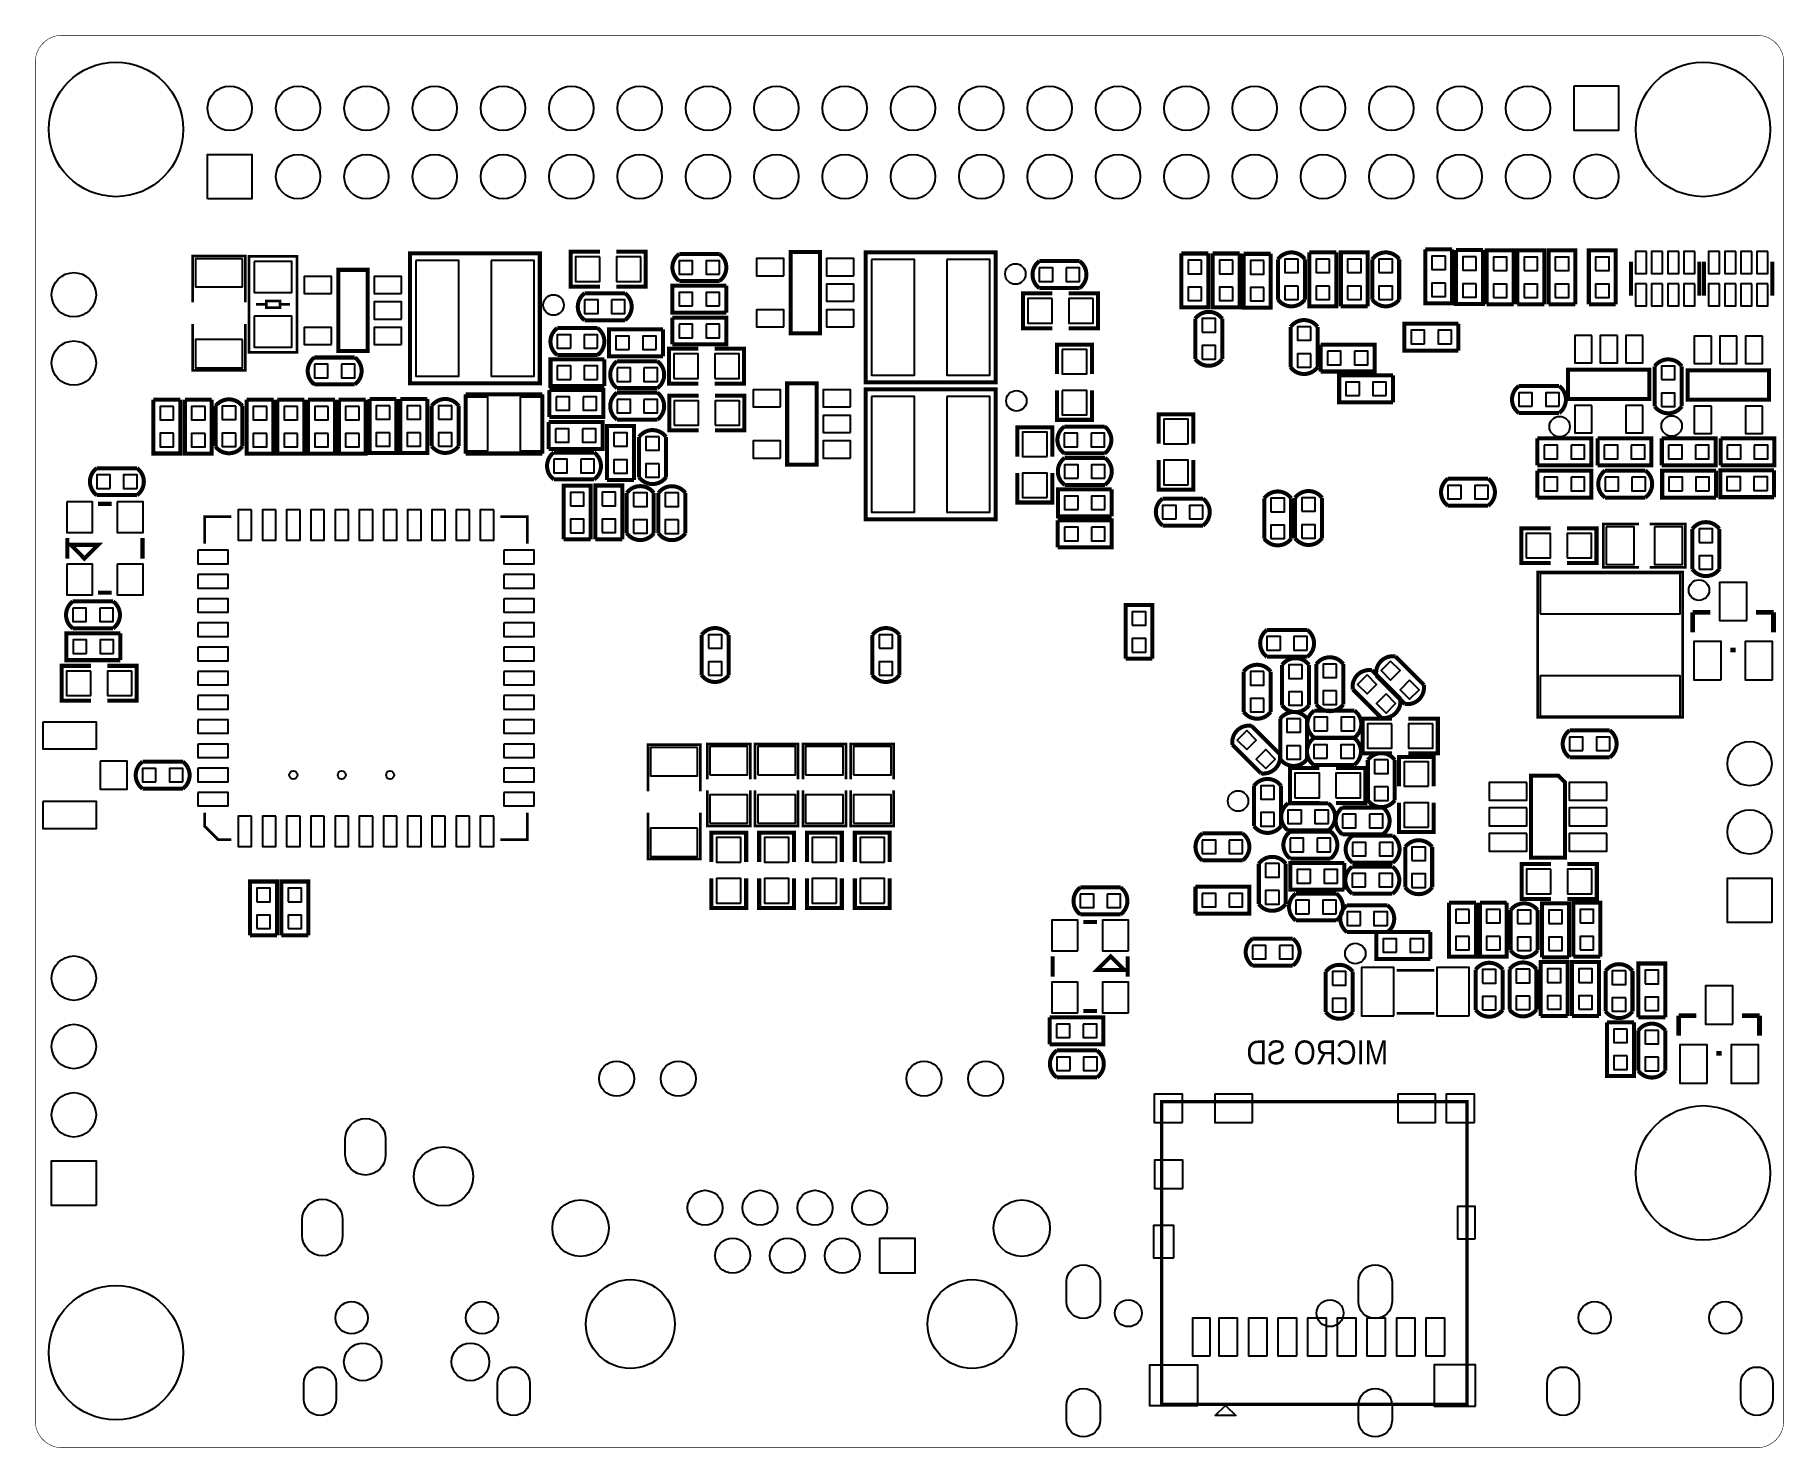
# Model space of a CAD drawing. Extents: x 0 to 2559, y 0 to 2067.
import ezdxf

# ---------------------------------------------------------------- set-up
doc = ezdxf.new("R2010")
doc.units = 0
doc.header["$MEASUREMENT"] = 0
for name, color, linetype in [('BG_OUTLINE', 254, 'CONTINUOUS'), ('BG_SILKSCREEN_BOTTOM', 141, 'CONTINUOUS'), ('PG_SILKSCREEN_BOTTOM', 4, 'CONTINUOUS'), ('PIN_BOTTOM', 1, 'CONTINUOUS')]:
    doc.layers.add(name, color=color, linetype=linetype)

msp = doc.modelspace()

# ---------------------------------------------------------------- texts
at = {"layer": 'BG_SILKSCREEN_BOTTOM', "text_generation_flag": 2, "width": 0.885714}
msp.add_text('MICRO SD', height=35, dxfattribs=at).set_placement((1980, 561))

# ---------------------------------------------------------------- linework, layer by layer
at = {"layer": 'BG_OUTLINE', "const_width": 0.787}
msp.add_lwpolyline([(2519.685, 0, 0.414213), (2559.055, 39.37), (2559.055, 2027.564, 0.414214), (2519.685, 2066.934), (39.37, 2066.934, 0.414214), (0, 2027.564), (0, 39.37, 0.414214), (39.37, 0), (2519.685, 0)], format="xyb", dxfattribs=at)
at = {"layer": 'PG_SILKSCREEN_BOTTOM'}
for points, const_width in [([(307.402, 1675.89), (307.402, 1743.89), (230.598, 1743.89), (230.598, 1675.89)], 3.902), ([(383, 1603.189), (383, 1743.189), (313, 1743.189), (313, 1603.189), (383, 1603.189)], 3.902), ([(548.5, 1557.689), (738.5, 1557.689), (738.5, 1747.689), (548.5, 1747.689), (548.5, 1557.689)], 6), ([(826.5, 1699.189), (783.5, 1699.189), (783.5, 1750.189), (826.5, 1750.189)], 5.902), ([(850.5, 1699.189), (893.5, 1699.189), (893.5, 1750.189), (850.5, 1750.189)], 5.902), ([(942.5, 1746.89), (1001.5, 1746.89)], 5.902), ([(1148.5, 1749.689), (1105.5, 1749.689), (1105.5, 1630.689), (1148.5, 1630.689), (1148.5, 1749.689)], 5.902), ([(1215.5, 1559.189), (1405.5, 1559.189), (1405.5, 1749.189), (1215.5, 1749.189), (1215.5, 1559.189)], 6), ([(1677.299, 1747.591), (1716.701, 1747.591)], 5.902), ([(1716.701, 1747.591), (1716.701, 1668.787), (1677.299, 1668.787), (1677.299, 1747.591)], 5.902), ([(1723.299, 1747.591), (1762.701, 1747.591)], 5.902), ([(1762.701, 1747.591), (1762.701, 1668.787), (1723.299, 1668.787), (1723.299, 1747.591)], 5.902), ([(1768.799, 1747.091), (1808.201, 1747.091)], 5.902), ([(1808.201, 1747.091), (1808.201, 1668.287), (1768.799, 1668.287), (1768.799, 1747.091)], 5.902), ([(1818.799, 1680.189), (1818.799, 1739.189)], 5.902), ([(1858.201, 1739.189), (1858.201, 1680.189)], 5.902), ([(1864.799, 1749.091), (1904.201, 1749.091)], 5.902), ([(1904.201, 1749.091), (1904.201, 1670.287), (1864.799, 1670.287), (1864.799, 1749.091)], 5.902), ([(1910.799, 1670.287), (1910.799, 1749.091), (1950.201, 1749.091), (1950.201, 1670.287)], 5.902), ([(1956.799, 1680.189), (1956.799, 1739.189)], 5.902), ([(1996.201, 1739.189), (1996.201, 1680.189)], 5.902), ([(2034.299, 1753.591), (2073.701, 1753.591)], 5.902), ([(2073.701, 1753.591), (2073.701, 1674.787), (2034.299, 1674.787), (2034.299, 1753.591)], 5.902), ([(2079.299, 1752.591), (2118.701, 1752.591)], 5.902), ([(2118.701, 1752.591), (2118.701, 1673.787), (2079.299, 1673.787), (2079.299, 1752.591)], 5.902), ([(2124.299, 1673.287), (2124.299, 1752.091), (2163.701, 1752.091), (2163.701, 1673.287)], 5.902), ([(2169.299, 1673.287), (2169.299, 1752.091), (2208.701, 1752.091), (2208.701, 1673.287)], 5.902), ([(2214.799, 1673.287), (2214.799, 1752.091), (2254.201, 1752.091), (2254.201, 1673.287)], 5.902), ([(2273.799, 1673.287), (2273.799, 1752.091), (2313.201, 1752.091), (2313.201, 1673.287)], 5.902), ([(486.5, 1723.685), (443.5, 1723.685), (443.5, 1604.685), (486.5, 1604.685), (486.5, 1723.685)], 5.902), ([(1469.5, 1736.39), (1528.5, 1736.39)], 5.902), ([(2335.5, 1735.689), (2335.5, 1685.689)], 5.902), ([(2435.5, 1735.689), (2435.5, 1685.689)], 5.902), ([(2442.5, 1735.689), (2442.5, 1685.689)], 5.902), ([(2542.5, 1735.689), (2542.5, 1685.689)], 5.902), ([(804, 1689.39), (863, 1689.39)], 5.902), ([(1011.402, 1660.988), (932.598, 1660.988), (932.598, 1700.39), (1011.402, 1700.39)], 5.902), ([(1001.5, 1707.488), (942.5, 1707.488)], 5.902), ([(1011.402, 1700.39), (1011.402, 1660.988)], 5.902), ([(1488.5, 1638.189), (1445.5, 1638.189), (1445.5, 1689.189), (1488.5, 1689.189)], 5.902), ([(1528.5, 1696.988), (1469.5, 1696.988)], 5.902), ([(1512.5, 1638.189), (1555.5, 1638.189), (1555.5, 1689.189), (1512.5, 1689.189)], 5.902), ([(338, 1673.189), (323, 1673.189)], 3.902), ([(358, 1668.189), (358, 1678.189), (338, 1678.189), (338, 1668.189), (358, 1668.189)], 3.902), ([(358, 1673.189), (373, 1673.189)], 3.902), ([(1950.201, 1670.287), (1910.799, 1670.287)], 5.902), ([(2163.701, 1673.287), (2124.299, 1673.287)], 5.902), ([(2208.701, 1673.287), (2169.299, 1673.287)], 5.902), ([(2254.201, 1673.287), (2214.799, 1673.287)], 5.902), ([(2313.201, 1673.287), (2273.799, 1673.287)], 5.902), ([(230.598, 1644.488), (230.598, 1576.488), (307.402, 1576.488), (307.402, 1644.488)], 3.902), ([(764, 1638.39), (823, 1638.39)], 5.902), ([(863, 1649.988), (804, 1649.988)], 5.902), ([(918.602, 1597.087), (839.799, 1597.087), (839.799, 1636.488), (918.602, 1636.488)], 5.902), ([(918.602, 1636.488), (918.602, 1597.087)], 5.902), ([(932.598, 1614.488), (932.598, 1653.89)], 5.902), ([(932.598, 1653.89), (1011.402, 1653.89), (1011.402, 1614.488), (932.598, 1614.488)], 5.902), ([(1697.799, 1593.189), (1697.799, 1652.189)], 5.902), ([(1737.201, 1652.189), (1737.201, 1593.189)], 5.902), ([(1837.299, 1581.189), (1837.299, 1640.189)], 5.902), ([(1876.701, 1640.189), (1876.701, 1581.189)], 5.902), ([(2082.602, 1605.591), (2003.799, 1605.591), (2003.799, 1644.992), (2082.602, 1644.992)], 5.902), ([(2082.602, 1644.992), (2082.602, 1605.591)], 5.902), ([(1546.5, 1571.189), (1546.5, 1614.189), (1495.5, 1614.189), (1495.5, 1571.189)], 5.902), ([(1881.496, 1574.886), (1881.496, 1614.287)], 5.902), ([(1881.496, 1614.287), (1960.299, 1614.287), (1960.299, 1574.886), (1881.496, 1574.886)], 5.902), ([(408.701, 1595.39), (467.701, 1595.39)], 5.902), ([(832.902, 1553.488), (754.098, 1553.488), (754.098, 1592.89), (832.902, 1592.89)], 5.902), ([(823, 1598.988), (764, 1598.988)], 5.902), ([(832.902, 1592.89), (832.902, 1553.488)], 5.902), ([(851.5, 1589.89), (910.5, 1589.89)], 5.902), ([(970.5, 1608.189), (927.5, 1608.189), (927.5, 1557.189), (970.5, 1557.189)], 5.902), ([(994.5, 1608.189), (1037.5, 1608.189), (1037.5, 1557.189), (994.5, 1557.189)], 5.902), ([(1987.201, 1529.89), (1908.398, 1529.89), (1908.398, 1569.291), (1987.201, 1569.291)], 5.902), ([(1987.201, 1569.291), (1987.201, 1529.89)], 5.902), ([(2243.5, 1577.689), (2243.5, 1534.689), (2362.5, 1534.689), (2362.5, 1577.689), (2243.5, 1577.689)], 5.902), ([(2370.299, 1523.689), (2370.299, 1582.689)], 5.902), ([(2409.701, 1582.689), (2409.701, 1523.689)], 5.902), ([(2418.5, 1576.689), (2418.5, 1533.689), (2537.5, 1533.689), (2537.5, 1576.689), (2418.5, 1576.689)], 5.902), ([(172.799, 1533.685), (212.201, 1533.685)], 5.902), ([(212.201, 1533.685), (212.201, 1454.881), (172.799, 1454.881), (172.799, 1533.685)], 5.902), ([(258.328, 1533.593), (258.329, 1454.787), (218.924, 1454.787), (218.928, 1533.59)], 5.902), ([(218.928, 1533.59), (258.328, 1533.593)], 5.902), ([(309.299, 1533.591), (348.701, 1533.591)], 5.902), ([(348.701, 1533.591), (348.701, 1454.787), (309.299, 1454.787), (309.299, 1533.591)], 5.902), ([(354.299, 1533.591), (393.701, 1533.591)], 5.902), ([(393.701, 1533.591), (393.701, 1454.787), (354.299, 1454.787), (354.299, 1533.591)], 5.902), ([(399.299, 1533.591), (438.701, 1533.591)], 5.902), ([(438.701, 1533.591), (438.701, 1454.787), (399.299, 1454.787), (399.299, 1533.591)], 5.902), ([(467.701, 1555.988), (408.701, 1555.988)], 5.902), ([(444.299, 1533.591), (483.701, 1533.591)], 5.902), ([(483.701, 1533.591), (483.701, 1454.787), (444.299, 1454.787), (444.299, 1533.591)], 5.902), ([(489.299, 1534.591), (528.701, 1534.591)], 5.902), ([(528.701, 1534.591), (528.701, 1455.787), (489.299, 1455.787), (489.299, 1534.591)], 5.902), ([(534.299, 1534.591), (573.701, 1534.591)], 5.902), ([(573.701, 1534.591), (573.701, 1455.787), (534.299, 1455.787), (534.299, 1534.591)], 5.902), ([(629.902, 1454.89), (629.902, 1541.488)], 6), ([(629.902, 1541.488), (742.098, 1541.488)], 6), ([(742.098, 1541.488), (742.098, 1454.89)], 6), ([(752.598, 1508.488), (752.598, 1547.89)], 5.902), ([(752.598, 1547.89), (831.402, 1547.89), (831.402, 1508.488), (752.598, 1508.488)], 5.902), ([(910.5, 1550.488), (851.5, 1550.488)], 5.902), ([(851.5, 1543.89), (910.5, 1543.89)], 5.902), ([(971, 1539.689), (928, 1539.689), (928, 1488.689), (971, 1488.689)], 5.902), ([(995, 1539.689), (1038, 1539.689), (1038, 1488.689), (995, 1488.689)], 5.902), ([(1143.5, 1557.689), (1100.5, 1557.689), (1100.5, 1438.689), (1143.5, 1438.689), (1143.5, 1557.689)], 5.902), ([(1215.5, 1358.689), (1405.5, 1358.689), (1405.5, 1548.689), (1215.5, 1548.689), (1215.5, 1358.689)], 6), ([(1546.5, 1547.189), (1546.5, 1504.189), (1495.5, 1504.189), (1495.5, 1547.189)], 5.902), ([(2171.3, 1553.59), (2230.3, 1553.59)], 5.902), ([(263.799, 1465.189), (263.799, 1524.189)], 5.902), ([(303.201, 1524.189), (303.201, 1465.189)], 5.902), ([(580.299, 1465.689), (580.299, 1524.689)], 5.902), ([(619.701, 1524.689), (619.701, 1465.689)], 5.902), ([(1644, 1469.189), (1644, 1512.189), (1695, 1512.189), (1695, 1469.189)], 5.902), ([(2230.3, 1514.188), (2171.3, 1514.188)], 5.902), ([(751.598, 1461.488), (751.598, 1500.89)], 5.902), ([(751.598, 1500.89), (830.402, 1500.89), (830.402, 1461.488), (751.598, 1461.488)], 5.902), ([(836.799, 1416.287), (836.799, 1495.091), (876.201, 1495.091), (876.201, 1416.287)], 5.902), ([(910.5, 1504.488), (851.5, 1504.488)], 5.902), ([(1437.5, 1450.189), (1437.5, 1493.189), (1488.5, 1493.189), (1488.5, 1450.189)], 5.902), ([(1506, 1494.39), (1565, 1494.39)], 5.902), ([(759, 1456.39), (818, 1456.39)], 5.902), ([(883.799, 1420.189), (883.799, 1479.189)], 5.902), ([(923.201, 1479.189), (923.201, 1420.189)], 5.902), ([(2198.598, 1437.488), (2198.598, 1476.89)], 5.902), ([(2198.598, 1476.89), (2277.402, 1476.89), (2277.402, 1437.488), (2198.598, 1437.488)], 5.902), ([(2286.598, 1437.488), (2286.598, 1476.89)], 5.902), ([(2286.598, 1476.89), (2365.402, 1476.89), (2365.402, 1437.488), (2286.598, 1437.488)], 5.902), ([(2380.598, 1437.488), (2380.598, 1476.89)], 5.902), ([(2380.598, 1476.89), (2459.402, 1476.89), (2459.402, 1437.488), (2380.598, 1437.488)], 5.902), ([(2466.598, 1437.488), (2466.598, 1476.89)], 5.902), ([(2466.598, 1476.89), (2545.402, 1476.89), (2545.402, 1437.488), (2466.598, 1437.488)], 5.902), ([(90, 1433.39), (149, 1433.39)], 5.902), ([(742.098, 1454.89), (629.902, 1454.89)], 6), ([(1565, 1454.988), (1506, 1454.988)], 5.902), ([(1506.598, 1448.39), (1565.598, 1448.39)], 5.902), ([(1644, 1445.189), (1644, 1402.189), (1695, 1402.189), (1695, 1445.189)], 5.902), ([(818, 1416.988), (759, 1416.988)], 5.902), ([(773.398, 1329.087), (773.398, 1407.89), (812.799, 1407.89), (812.799, 1329.087)], 5.902), ([(819.799, 1329.287), (819.799, 1408.091), (859.201, 1408.091), (859.201, 1329.287)], 5.902), ([(876.201, 1416.287), (836.799, 1416.287)], 5.902), ([(1437.5, 1426.189), (1437.5, 1383.189), (1488.5, 1383.189), (1488.5, 1426.189)], 5.902), ([(1565.598, 1408.988), (1506.598, 1408.988)], 5.902), ([(2067.402, 1417.89), (2126.402, 1417.89)], 5.902), ([(2198.598, 1390.488), (2198.598, 1429.89)], 5.902), ([(2198.598, 1429.89), (2277.402, 1429.89), (2277.402, 1390.488), (2198.598, 1390.488)], 5.902), ([(2297.5, 1429.89), (2356.5, 1429.89)], 5.902), ([(2459.902, 1390.488), (2381.098, 1390.488), (2381.098, 1429.89), (2459.902, 1429.89)], 5.902), ([(2459.902, 1429.89), (2459.902, 1390.488)], 5.902), ([(2544.902, 1390.988), (2466.098, 1390.988), (2466.098, 1430.39), (2544.902, 1430.39)], 5.902), ([(2544.902, 1430.39), (2544.902, 1390.988)], 5.902), ([(149, 1393.988), (90, 1393.988)], 5.902), ([(112, 1381.189), (92, 1381.189)], 6), ([(865.799, 1338.189), (865.799, 1397.189)], 5.902), ([(905.201, 1397.189), (905.201, 1338.189)], 5.902), ([(912.099, 1338.089), (912.099, 1397.089)], 5.902), ([(951.501, 1397.089), (951.501, 1338.089)], 5.902), ([(1575.504, 1363.087), (1496.697, 1363.087), (1496.697, 1402.488), (1575.504, 1402.488)], 5.902), ([(1575.504, 1402.488), (1575.504, 1363.087)], 5.902), ([(1650, 1388.89), (1709, 1388.89)], 5.902), ([(1798.701, 1330.39), (1798.701, 1389.39)], 5.902), ([(1838.102, 1389.39), (1838.102, 1330.39)], 5.902), ([(1843.898, 1330.988), (1843.898, 1389.988)], 5.902), ([(1883.299, 1389.988), (1883.299, 1330.988)], 5.902), ([(2356.5, 1390.488), (2297.5, 1390.488)], 5.902), ([(287.201, 1362.39), (247.799, 1362.39), (247.799, 1322.988)], 3.902), ([(720.201, 1322.988), (720.201, 1362.39), (680.799, 1362.39)], 3.902), ([(1496.598, 1317.488), (1496.598, 1356.89)], 5.902), ([(1496.598, 1356.89), (1575.402, 1356.89), (1575.402, 1317.488), (1496.598, 1317.488)], 5.902), ([(2126.402, 1378.488), (2067.402, 1378.488)], 5.902), ([(47, 1301.189), (47, 1331.189)], 6), ([(157, 1301.189), (157, 1331.189)], 6), ([(812.799, 1329.087), (773.398, 1329.087)], 5.902), ([(859.201, 1329.287), (819.799, 1329.287)], 5.902), ([(1709, 1349.488), (1650, 1349.488)], 5.902), ([(2218, 1345.5), (2175, 1345.5), (2175, 1294.5), (2218, 1294.5)], 5.902), ([(2242, 1345.5), (2285, 1345.5), (2285, 1294.5), (2242, 1294.5)], 5.902), ([(2347.098, 1351.5), (2295, 1351.5), (2295, 1288.5), (2347.098, 1288.5)], 3.902), ([(2362.902, 1288.5), (2415, 1288.5), (2415, 1351.5), (2362.902, 1351.5)], 3.902), ([(2425.299, 1285.5), (2425.299, 1344.5)], 5.902), ([(2464.701, 1344.5), (2464.701, 1285.5)], 5.902), ([(52, 1321.189), (92, 1321.189), (72, 1301.189), (52, 1321.189)], 6), ([(2411.299, 1068.701), (2411.299, 1281.299), (2198.701, 1281.299), (2198.701, 1068.701), (2411.299, 1068.701)], 3.937), ([(55, 1238.39), (114, 1238.39)], 5.902), ([(92, 1251.189), (112, 1251.189)], 6), ([(1595.699, 1154.487), (1595.699, 1233.291), (1635.101, 1233.291), (1635.101, 1154.487)], 5.902), ([(2451.5, 1222.598), (2425.902, 1222.598)], 7), ([(2425.902, 1222.598), (2425.902, 1193.098)], 7), ([(2544.098, 1222.598), (2518.5, 1222.598)], 7), ([(2544.098, 1193.098), (2544.098, 1222.598)], 7), ([(124.402, 1152.488), (45.598, 1152.488), (45.598, 1191.89), (124.402, 1191.89)], 5.902), ([(114, 1198.988), (55, 1198.988)], 5.902), ([(124.402, 1191.89), (124.402, 1152.488)], 5.902), ([(975.299, 1130.5), (975.299, 1189.5)], 5.902), ([(1014.701, 1189.5), (1014.701, 1130.5)], 5.902), ([(1225.299, 1130.5), (1225.299, 1189.5)], 5.902), ([(1264.701, 1189.5), (1264.701, 1130.5)], 5.902), ([(1802.693, 1196.791), (1861.693, 1196.791)], 5.902), ([(1635.101, 1154.487), (1595.699, 1154.487)], 5.902), ([(1861.693, 1157.39), (1802.693, 1157.39)], 5.902), ([(1990.571, 1157.98), (2032.291, 1116.26)], 5.902), ([(2488.902, 1167.402), (2481.098, 1167.402)], 7), ([(81.5, 1093.189), (38.5, 1093.189), (38.5, 1144.189), (81.5, 1144.189)], 5.902), ([(105.5, 1093.189), (148.5, 1093.189), (148.5, 1144.189), (105.5, 1144.189)], 5.902), ([(1768.598, 1076.787), (1768.598, 1135.787)], 5.902), ([(1808, 1135.787), (1808, 1076.787)], 5.902), ([(1824.799, 1086.488), (1824.799, 1145.488)], 5.902), ([(1864.201, 1145.488), (1864.201, 1086.488)], 5.902), ([(1875, 1087.787), (1875, 1146.787)], 5.902), ([(1914.402, 1146.787), (1914.402, 1087.787)], 5.902), ([(1956.157, 1137.768), (1997.878, 1096.047)], 5.902), ([(2004.429, 1088.398), (1962.709, 1130.118)], 5.902), ([(1970.016, 1068.185), (1928.295, 1109.906)], 5.902), ([(1871.799, 1078.689), (1930.799, 1078.689)], 5.902), ([(1780.043, 1056.437), (1821.764, 1014.717)], 5.902), ([(1822.098, 1007.709), (1822.098, 1066.709)], 5.902), ([(1861.5, 1066.709), (1861.5, 1007.709)], 5.902), ([(1985.799, 1015.988), (1942.799, 1015.988), (1942.799, 1066.988), (1985.799, 1066.988)], 5.902), ([(2009.799, 1015.988), (2052.799, 1015.988), (2052.799, 1066.988), (2009.799, 1066.988)], 5.902), ([(2245.5, 1049.701), (2304.5, 1049.701)], 5.902), ([(973.402, 960.701), (973.402, 1028.701), (896.598, 1028.701), (896.598, 960.701)], 3.902), ([(1046.5, 977.902), (1046.5, 1030), (983.5, 1030), (983.5, 977.902)], 3.902), ([(1116.5, 977.902), (1116.5, 1030), (1053.5, 1030), (1053.5, 977.902)], 3.902), ([(1186.5, 977.902), (1186.5, 1030), (1123.5, 1030), (1123.5, 977.902)], 3.902), ([(1256.5, 977.902), (1256.5, 1030), (1193.5, 1030), (1193.5, 977.902)], 3.902), ([(1793.902, 986.858), (1752.181, 1028.575)], 5.902), ([(1871.283, 1038.528), (1930.283, 1038.528)], 5.902), ([(1930.799, 1039.287), (1871.799, 1039.287)], 5.902), ([(157, 1003.89), (216, 1003.89)], 5.902), ([(1930.283, 999.126), (1871.283, 999.126)], 5.902), ([(1950.346, 947.413), (1950.346, 1006.413)], 5.902), ([(1989.748, 1006.413), (1989.748, 947.413)], 5.902), ([(1995.902, 967.89), (1995.902, 1010.89), (2046.902, 1010.89), (2046.902, 967.89)], 5.902), ([(2304.5, 1010.299), (2245.5, 1010.299)], 5.902), ([(1879.52, 994.63), (1836.52, 994.63), (1836.52, 943.626), (1879.52, 943.626)], 5.902), ([(1903.516, 994.63), (1946.516, 994.63), (1946.516, 943.626), (1903.516, 943.626)], 5.902), ([(2189, 983.689), (2189, 863.689), (2239, 863.689), (2239, 973.689), (2229, 983.689), (2189, 983.689)], 5.902), ([(216, 964.488), (157, 964.488)], 5.902), ([(983.5, 962.098), (983.5, 910), (1046.5, 910), (1046.5, 962.098)], 3.902), ([(1053.5, 962.098), (1053.5, 910), (1116.5, 910), (1116.5, 962.098)], 3.902), ([(1123.5, 962.098), (1123.5, 910), (1186.5, 910), (1186.5, 962.098)], 3.902), ([(1193.5, 962.098), (1193.5, 910), (1256.5, 910), (1256.5, 962.098)], 3.902), ([(1783.799, 909.689), (1783.799, 968.689)], 5.902), ([(1823.201, 968.689), (1823.201, 909.689)], 5.902), ([(247.799, 929.39), (247.799, 909.689), (267.5, 889.988), (287.201, 889.988)], 3.902), ([(680.799, 889.988), (720.201, 889.988), (720.201, 929.39)], 3.902), ([(896.598, 929.299), (896.598, 861.299), (973.402, 861.299), (973.402, 929.299)], 3.902), ([(1833.5, 942.89), (1892.5, 942.89)], 5.902), ([(1913.252, 936.882), (1972.252, 936.882)], 5.902), ([(1995.902, 943.89), (1995.902, 900.89), (2046.902, 900.89), (2046.902, 943.89)], 5.902), ([(989.5, 857), (989.5, 900), (1040.5, 900), (1040.5, 857)], 5.902), ([(1059.5, 857), (1059.5, 900), (1110.5, 900), (1110.5, 857)], 5.902), ([(1129.5, 857), (1129.5, 900), (1180.5, 900), (1180.5, 857)], 5.902), ([(1199.5, 857), (1199.5, 900), (1250.5, 900), (1250.5, 857)], 5.902), ([(1708, 898.89), (1767, 898.89)], 5.902), ([(1892.5, 903.488), (1833.5, 903.488)], 5.902), ([(1836.713, 901.634), (1895.713, 901.634)], 5.902), ([(1972.252, 897.48), (1913.252, 897.48)], 5.902), ([(1927.823, 895.598), (1986.823, 895.598)], 5.902), ([(2005.098, 819.988), (2005.098, 878.988)], 5.902), ([(2044.5, 878.988), (2044.5, 819.988)], 5.902), ([(1767, 859.488), (1708, 859.488)], 5.902), ([(1790.799, 795.689), (1790.799, 854.689)], 5.902), ([(1830.201, 854.689), (1830.201, 795.689)], 5.902), ([(1895.713, 862.232), (1836.713, 862.232)], 5.902), ([(1915.902, 816.488), (1837.098, 816.488), (1837.098, 855.89), (1915.902, 855.89)], 5.902), ([(1915.902, 855.89), (1915.902, 816.488)], 5.902), ([(1927.402, 850.189), (1986.402, 850.189)], 5.902), ([(1986.823, 856.197), (1927.823, 856.197)], 5.902), ([(2218.5, 803.189), (2175.5, 803.189), (2175.5, 854.189), (2218.5, 854.189)], 5.902), ([(2242.5, 803.189), (2285.5, 803.189), (2285.5, 854.189), (2242.5, 854.189)], 5.902), ([(314.299, 749.787), (314.299, 828.591), (353.701, 828.591), (353.701, 749.787)], 5.902), ([(360.299, 749.787), (360.299, 828.591), (399.701, 828.591), (399.701, 749.787)], 5.902), ([(989.5, 833), (989.5, 790), (1040.5, 790), (1040.5, 833)], 5.902), ([(1059.5, 833), (1059.5, 790), (1110.5, 790), (1110.5, 833)], 5.902), ([(1129.5, 833), (1129.5, 790), (1180.5, 790), (1180.5, 833)], 5.902), ([(1199.5, 833), (1199.5, 790), (1250.5, 790), (1250.5, 833)], 5.902), ([(1529.5, 819.89), (1588.5, 819.89)], 5.902), ([(1698.098, 781.488), (1698.098, 820.89)], 5.902), ([(1698.098, 820.89), (1776.902, 820.89), (1776.902, 781.488), (1698.098, 781.488)], 5.902), ([(1845, 810.988), (1904, 810.988)], 5.902), ([(1920, 793.89), (1979, 793.89)], 5.902), ([(1986.402, 810.787), (1927.402, 810.787)], 5.902), ([(2069.299, 797.591), (2108.701, 797.591)], 5.902), ([(2108.701, 797.591), (2108.701, 718.787), (2069.299, 718.787), (2069.299, 797.591)], 5.902), ([(2114.299, 797.591), (2153.701, 797.591)], 5.902), ([(2153.701, 797.591), (2153.701, 718.787), (2114.299, 718.787), (2114.299, 797.591)], 5.902), ([(2205.299, 717.787), (2205.299, 796.591), (2244.701, 796.591), (2244.701, 717.787)], 5.902), ([(2251.299, 718.787), (2251.299, 797.591), (2290.701, 797.591), (2290.701, 718.787)], 5.902), ([(1588.5, 780.488), (1529.5, 780.488)], 5.902), ([(1554, 769.189), (1534, 769.189)], 6), ([(1904, 771.587), (1845, 771.587)], 5.902), ([(2159.299, 727.689), (2159.299, 786.689)], 5.902), ([(2198.701, 786.689), (2198.701, 727.689)], 5.902), ([(353.701, 749.787), (314.299, 749.787)], 5.902), ([(399.701, 749.787), (360.299, 749.787)], 5.902), ([(1781.52, 745.02), (1840.52, 745.02)], 5.902), ([(1979, 754.488), (1920, 754.488)], 5.902), ([(2041.602, 715.39), (1962.799, 715.39), (1962.799, 754.791), (2041.602, 754.791)], 5.902), ([(2041.602, 754.791), (2041.602, 715.39)], 5.902), ([(1489, 719.189), (1489, 689.189)], 6), ([(1594, 699.189), (1554, 699.189), (1574, 719.189), (1594, 699.189)], 6), ([(1599, 719.189), (1599, 689.189)], 6), ([(2244.701, 717.787), (2205.299, 717.787)], 5.902), ([(2290.701, 718.787), (2251.299, 718.787)], 5.902), ([(1840.52, 705.618), (1781.52, 705.618)], 5.902), ([(1888.799, 637.689), (1888.799, 696.689)], 5.902), ([(1928.201, 696.689), (1928.201, 637.689)], 5.902), ([(2047.559, 698.783), (1992.441, 698.783)], 3.937), ([(2108.299, 640.689), (2108.299, 699.689)], 5.902), ([(2147.701, 699.689), (2147.701, 640.689)], 5.902), ([(2157.799, 641.189), (2157.799, 700.189)], 5.902), ([(2197.201, 700.189), (2197.201, 641.189)], 5.902), ([(2203.299, 631.787), (2203.299, 710.591), (2242.701, 710.591), (2242.701, 631.787)], 5.902), ([(2249.299, 631.787), (2249.299, 710.591), (2288.701, 710.591), (2288.701, 631.787)], 5.902), ([(2298.299, 638.689), (2298.299, 697.689)], 5.902), ([(2337.701, 697.689), (2337.701, 638.689)], 5.902), ([(2346.299, 629.787), (2346.299, 708.591), (2385.701, 708.591), (2385.701, 629.787)], 5.902), ([(1534, 639.189), (1554, 639.189)], 6), ([(1484.598, 590.488), (1484.598, 629.89)], 5.902), ([(1484.598, 629.89), (1563.402, 629.89), (1563.402, 590.488), (1484.598, 590.488)], 5.902), ([(2047.559, 635.791), (1992.441, 635.791)], 3.937), ([(2242.701, 631.787), (2203.299, 631.787)], 5.902), ([(2288.701, 631.787), (2249.299, 631.787)], 5.902), ([(2300.299, 622.591), (2339.701, 622.591)], 5.902), ([(2339.701, 622.591), (2339.701, 543.787), (2300.299, 543.787), (2300.299, 622.591)], 5.902), ([(2385.701, 629.787), (2346.299, 629.787)], 5.902), ([(2431, 632.287), (2405.402, 632.287)], 7), ([(2405.402, 632.287), (2405.402, 602.787)], 7), ([(2523.598, 632.287), (2498, 632.287)], 7), ([(2523.598, 602.787), (2523.598, 632.287)], 7), ([(2346.299, 551.689), (2346.299, 610.689)], 5.902), ([(2385.701, 610.689), (2385.701, 551.689)], 5.902), ([(1495, 581.39), (1554, 581.39)], 5.902), ([(2468.402, 577.091), (2460.598, 577.091)], 7), ([(1554, 541.988), (1495, 541.988)], 5.902), ([(2095.425, 506.488), (1648.575, 506.488), (1648.575, 63.575), (2095.425, 63.575), (2095.425, 506.488)], 5)]:
    msp.add_lwpolyline(points, dxfattribs=dict(at, const_width=const_width))
at = {"layer": 'PG_SILKSCREEN_BOTTOM', "const_width": 5.902}
for points in [[(942.5, 1746.89, 0.505893), (942.5, 1707.488)], [(1001.5, 1746.89, -0.504836), (1001.5, 1707.488)], [(1818.799, 1739.189, -0.504836), (1858.201, 1739.189)], [(1996.201, 1739.189, 0.505893), (1956.799, 1739.189)], [(1469.5, 1696.988, -0.504846), (1469.5, 1736.39)], [(1528.5, 1696.988, 0.505879), (1528.5, 1736.39)], [(804, 1649.988, -0.504836), (804, 1689.39)], [(863, 1649.988, 0.505893), (863, 1689.39)], [(1737.201, 1652.189, 0.505889), (1697.799, 1652.189)], [(1818.799, 1680.189, 0.505893), (1858.201, 1680.189)], [(1996.201, 1680.189, -0.504836), (1956.799, 1680.189)], [(764, 1638.39, 0.505893), (764, 1598.988)], [(823, 1638.39, -0.504836), (823, 1598.988)], [(1837.299, 1640.189, -0.504836), (1876.701, 1640.189)], [(408.701, 1555.988, -0.504836), (408.701, 1595.39)], [(467.701, 1555.988, 0.505893), (467.701, 1595.39)], [(851.5, 1550.488, -0.504832), (851.5, 1589.89)], [(910.5, 1550.488, 0.505889), (910.5, 1589.89)], [(1737.201, 1593.189, -0.504832), (1697.799, 1593.189)], [(2409.701, 1582.689, 0.505893), (2370.299, 1582.689)], [(1837.299, 1581.189, 0.505893), (1876.701, 1581.189)], [(263.799, 1524.189, -0.504836), (303.201, 1524.189)], [(619.701, 1524.689, 0.505893), (580.299, 1524.689)], [(851.5, 1504.488, -0.504836), (851.5, 1543.89)], [(910.5, 1504.488, 0.505893), (910.5, 1543.89)], [(2171.3, 1553.59, 0.505893), (2171.3, 1514.188)], [(2230.3, 1553.59, -0.504836), (2230.3, 1514.188)], [(2409.701, 1523.689, -0.504836), (2370.299, 1523.689)], [(883.799, 1479.189, -0.504836), (923.201, 1479.189)], [(1506, 1454.988, -0.504836), (1506, 1494.39)], [(1565, 1454.988, 0.505893), (1565, 1494.39)], [(263.799, 1465.189, 0.505893), (303.201, 1465.189)], [(619.701, 1465.689, -0.504836), (580.299, 1465.689)], [(759, 1416.988, -0.504836), (759, 1456.39)], [(818, 1416.988, 0.505893), (818, 1456.39)], [(90, 1433.39, 0.505893), (90, 1393.988)], [(149, 1433.39, -0.504836), (149, 1393.988)], [(1506.598, 1448.39, 0.505852), (1506.598, 1408.988)], [(1565.598, 1448.39, -0.504878), (1565.598, 1408.988)], [(905.201, 1397.189, 0.505893), (865.799, 1397.189)], [(883.799, 1420.189, 0.505893), (923.201, 1420.189)], [(912.099, 1397.089, -0.504836), (951.501, 1397.089)], [(2067.402, 1417.89, 0.505923), (2067.402, 1378.488)], [(2126.402, 1417.89, -0.504799), (2126.402, 1378.488)], [(2297.5, 1390.488, -0.504832), (2297.5, 1429.89)], [(2356.5, 1390.488, 0.505889), (2356.5, 1429.89)], [(1650, 1388.89, 0.505893), (1650, 1349.488)], [(1709, 1388.89, -0.504836), (1709, 1349.488)], [(1838.102, 1389.39, 0.505867), (1798.701, 1389.39)], [(1883.299, 1389.988, 0.505895), (1843.898, 1389.988)], [(2464.701, 1344.5, 0.505893), (2425.299, 1344.5)], [(905.201, 1338.189, -0.504836), (865.799, 1338.189)], [(912.099, 1338.089, 0.505893), (951.501, 1338.089)], [(1838.102, 1330.39, -0.504838), (1798.701, 1330.39)], [(1883.299, 1330.988, -0.50481), (1843.898, 1330.988)], [(2464.701, 1285.5, -0.504836), (2425.299, 1285.5)], [(55, 1198.988, -0.504836), (55, 1238.39)], [(114, 1198.988, 0.505893), (114, 1238.39)], [(1014.701, 1189.5, 0.505893), (975.299, 1189.5)], [(1264.701, 1189.5, 0.505893), (1225.299, 1189.5)], [(1802.693, 1196.791, 0.505867), (1802.693, 1157.39)], [(1861.693, 1196.791, -0.504838), (1861.693, 1157.39)], [(1824.799, 1145.488, -0.504857), (1864.201, 1145.488)], [(1875, 1146.787, -0.504864), (1914.402, 1146.787)], [(1962.709, 1130.118, -0.504839), (1990.571, 1157.98)], [(1014.701, 1130.5, -0.504836), (975.299, 1130.5)], [(1264.701, 1130.5, -0.504836), (1225.299, 1130.5)], [(1768.598, 1135.787, -0.504864), (1808, 1135.787)], [(1928.295, 1109.906, -0.50483), (1956.157, 1137.768)], [(2004.429, 1088.398, 0.505901), (2032.291, 1116.26)], [(1768.598, 1076.787, 0.505866), (1808, 1076.787)], [(1822.098, 1066.709, -0.50485), (1861.5, 1066.709)], [(1824.799, 1086.488, 0.505873), (1864.201, 1086.488)], [(1871.799, 1078.689, 0.50588), (1871.799, 1039.287)], [(1875, 1087.787, 0.505866), (1914.402, 1087.787)], [(1930.799, 1078.689, -0.50485), (1930.799, 1039.287)], [(1970.016, 1068.185, 0.505887), (1997.878, 1096.047)], [(1780.043, 1056.437, 0.505906), (1752.181, 1028.575)], [(2245.5, 1049.701, 0.505893), (2245.5, 1010.299)], [(2304.5, 1049.701, -0.504836), (2304.5, 1010.299)], [(1871.283, 1038.528, 0.505893), (1871.283, 999.126)], [(1930.283, 1038.528, -0.504836), (1930.283, 999.126)], [(157, 1003.89, 0.505893), (157, 964.488)], [(216, 1003.89, -0.504836), (216, 964.488)], [(1821.764, 1014.717, -0.504809), (1793.902, 986.858)], [(1822.098, 1007.709, 0.50588), (1861.5, 1007.709)], [(1950.346, 1006.413, -0.504836), (1989.748, 1006.413)], [(1783.799, 968.689, -0.504832), (1823.201, 968.689)], [(1950.346, 947.413, 0.505893), (1989.748, 947.413)], [(1833.5, 942.89, 0.505893), (1833.5, 903.488)], [(1892.5, 942.89, -0.504836), (1892.5, 903.488)], [(1913.252, 897.48, -0.504836), (1913.252, 936.882)], [(1972.252, 897.48, 0.505893), (1972.252, 936.882)], [(1708, 859.488, -0.504836), (1708, 898.89)], [(1767, 859.488, 0.505893), (1767, 898.89)], [(1783.799, 909.689, 0.505889), (1823.201, 909.689)], [(1836.713, 862.232, -0.504836), (1836.713, 901.634)], [(1895.713, 862.232, 0.505893), (1895.713, 901.634)], [(1927.823, 856.197, -0.504824), (1927.823, 895.598)], [(1986.823, 856.197, 0.505881), (1986.823, 895.598)], [(2044.5, 878.988, 0.505907), (2005.098, 878.988)], [(1790.799, 854.689, -0.504834), (1830.201, 854.689)], [(1927.402, 850.189, 0.505921), (1927.402, 810.787)], [(1986.402, 850.189, -0.504809), (1986.402, 810.787)], [(1529.5, 780.488, -0.504836), (1529.5, 819.89)], [(1588.5, 780.488, 0.505893), (1588.5, 819.89)], [(2044.5, 819.988, -0.504823), (2005.098, 819.988)], [(1790.799, 795.689, 0.505891), (1830.201, 795.689)], [(1845, 810.988, 0.505881), (1845, 771.587)], [(1904, 810.988, -0.504824), (1904, 771.587)], [(1920, 793.89, 0.505893), (1920, 754.488)], [(1979, 793.89, -0.504836), (1979, 754.488)], [(2198.701, 786.689, 0.505893), (2159.299, 786.689)], [(1781.52, 705.618, -0.504836), (1781.52, 745.02)], [(1840.52, 705.618, 0.505893), (1840.52, 745.02)], [(2198.701, 727.689, -0.504836), (2159.299, 727.689)], [(1928.201, 696.689, 0.505893), (1888.799, 696.689)], [(2147.701, 699.689, 0.505893), (2108.299, 699.689)], [(2157.799, 700.189, -0.504832), (2197.201, 700.189)], [(2298.299, 697.689, -0.504836), (2337.701, 697.689)], [(1928.201, 637.689, -0.504836), (1888.799, 637.689)], [(2147.701, 640.689, -0.504836), (2108.299, 640.689)], [(2157.799, 641.189, 0.505889), (2197.201, 641.189)], [(2298.299, 638.689, 0.505893), (2337.701, 638.689)], [(2346.299, 610.689, -0.504836), (2385.701, 610.689)], [(1495, 581.39, 0.505893), (1495, 541.988)], [(1554, 581.39, -0.504836), (1554, 541.988)], [(2346.299, 551.689, 0.505893), (2385.701, 551.689)]]:
    msp.add_lwpolyline(points, format="xyb", dxfattribs=at)
at = {"layer": 'PG_SILKSCREEN_BOTTOM'}
msp.add_lwpolyline([(1742, 62), (1757, 47), (1727, 47)], close=True, dxfattribs=at)
at = {"layer": 'PIN_BOTTOM'}
for points in [[(2252.205, 1992.689), (2317.205, 1992.689), (2317.205, 1927.689), (2252.205, 1927.689)], [(252.205, 1827.579), (252.205, 1892.579), (317.205, 1892.579), (317.205, 1827.579)], [(826.3995, 1742.5885), (790.6005, 1742.5885), (790.6005, 1706.7895), (826.3995, 1706.7895)], [(886.3995, 1742.5885), (850.6005, 1742.5885), (850.6005, 1706.7895), (886.3995, 1706.7895)], [(2063.8505, 1743.7405), (2044.1495, 1743.7405), (2044.1495, 1724.0395), (2063.8505, 1724.0395)], [(2108.8505, 1742.7405), (2089.1495, 1742.7405), (2089.1495, 1723.0395), (2108.8505, 1723.0395)], [(2134.1495, 1722.5395), (2153.8505, 1722.5395), (2153.8505, 1742.2405), (2134.1495, 1742.2405)], [(2179.1495, 1722.5395), (2198.8505, 1722.5395), (2198.8505, 1742.2405), (2179.1495, 1742.2405)], [(2224.6495, 1722.5395), (2244.3505, 1722.5395), (2244.3505, 1742.2405), (2224.6495, 1742.2405)], [(2283.6495, 1722.5395), (2303.3505, 1722.5395), (2303.3505, 1742.2405), (2283.6495, 1742.2405)], [(2358.098, 1750.287), (2342.098, 1750.287), (2342.098, 1718.287), (2358.098, 1718.287)], [(2381.701, 1750.287), (2365.701, 1750.287), (2365.701, 1718.287), (2381.701, 1718.287)], [(2405.299, 1750.287), (2389.299, 1750.287), (2389.299, 1718.287), (2405.299, 1718.287)], [(2428.902, 1750.287), (2412.902, 1750.287), (2412.902, 1718.287), (2428.902, 1718.287)], [(2465.098, 1750.287), (2449.098, 1750.287), (2449.098, 1718.287), (2465.098, 1718.287)], [(2488.701, 1750.287), (2472.701, 1750.287), (2472.701, 1718.287), (2488.701, 1718.287)], [(2512.299, 1750.287), (2496.299, 1750.287), (2496.299, 1718.287), (2512.299, 1718.287)], [(2535.902, 1750.287), (2519.902, 1750.287), (2519.902, 1718.287), (2535.902, 1718.287)], [(303.451, 1739.9365), (234.549, 1739.9365), (234.549, 1698.6375), (303.451, 1698.6375)], [(320.451, 1735.8385), (320.451, 1690.5395), (375.549, 1690.5395), (375.549, 1735.8385)], [(556.902, 1737.3385), (556.902, 1568.0395), (619.902, 1568.0395), (619.902, 1737.3385)], [(667.098, 1737.3385), (667.098, 1568.0395), (730.098, 1568.0395), (730.098, 1737.3385)], [(962.15, 1717.338), (962.15, 1737.039), (942.449, 1737.039), (942.449, 1717.338)], [(1001.552, 1717.338), (1001.552, 1737.039), (981.851, 1737.039), (981.851, 1717.338)], [(1095.799, 1715.091), (1095.799, 1740.091), (1055.799, 1740.091), (1055.799, 1715.091)], [(1198.201, 1715.091), (1198.201, 1740.091), (1158.201, 1740.091), (1158.201, 1715.091)], [(1223.902, 1738.8385), (1223.902, 1569.5395), (1286.902, 1569.5395), (1286.902, 1738.8385)], [(1334.098, 1738.8385), (1334.098, 1569.5395), (1397.098, 1569.5395), (1397.098, 1738.8385)], [(1469.4485, 1726.5395), (1469.4485, 1706.8385), (1489.1495, 1706.8385), (1489.1495, 1726.5395)], [(1508.8505, 1726.5395), (1508.8505, 1706.8385), (1528.5515, 1706.8385), (1528.5515, 1726.5395)], [(1706.8505, 1737.7405), (1687.1495, 1737.7405), (1687.1495, 1718.0395), (1706.8505, 1718.0395)], [(1752.8505, 1737.7405), (1733.1495, 1737.7405), (1733.1495, 1718.0395), (1752.8505, 1718.0395)], [(1798.3505, 1737.2405), (1778.6495, 1737.2405), (1778.6495, 1717.5395), (1798.3505, 1717.5395)], [(1848.3505, 1739.2405), (1828.6495, 1739.2405), (1828.6495, 1719.5395), (1848.3505, 1719.5395)], [(1894.3505, 1739.2405), (1874.6495, 1739.2405), (1874.6495, 1719.5395), (1894.3505, 1719.5395)], [(1920.6495, 1719.5395), (1940.3505, 1719.5395), (1940.3505, 1739.2405), (1920.6495, 1739.2405)], [(1966.6495, 1719.5395), (1986.3505, 1719.5395), (1986.3505, 1739.2405), (1966.6495, 1739.2405)], [(433.799, 1689.087), (433.799, 1714.087), (393.799, 1714.087), (393.799, 1689.087)], [(536.201, 1689.087), (536.201, 1714.087), (496.201, 1714.087), (496.201, 1689.087)], [(962.15, 1670.838), (962.15, 1690.539), (942.449, 1690.539), (942.449, 1670.838)], [(1001.552, 1670.838), (1001.552, 1690.539), (981.851, 1690.539), (981.851, 1670.838)], [(1198.201, 1677.689), (1198.201, 1702.689), (1158.201, 1702.689), (1158.201, 1677.689)], [(1706.8505, 1698.3385), (1687.1495, 1698.3385), (1687.1495, 1678.6375), (1706.8505, 1678.6375)], [(1752.8505, 1698.3385), (1733.1495, 1698.3385), (1733.1495, 1678.6375), (1752.8505, 1678.6375)], [(1798.3505, 1697.8385), (1778.6495, 1697.8385), (1778.6495, 1678.1375), (1798.3505, 1678.1375)], [(1848.3505, 1699.8385), (1828.6495, 1699.8385), (1828.6495, 1680.1375), (1848.3505, 1680.1375)], [(1894.3505, 1699.8385), (1874.6495, 1699.8385), (1874.6495, 1680.1375), (1894.3505, 1680.1375)], [(1920.6495, 1680.1375), (1940.3505, 1680.1375), (1940.3505, 1699.8385), (1920.6495, 1699.8385)], [(1966.6495, 1680.1375), (1986.3505, 1680.1375), (1986.3505, 1699.8385), (1966.6495, 1699.8385)], [(2063.8505, 1704.3385), (2044.1495, 1704.3385), (2044.1495, 1684.6375), (2063.8505, 1684.6375)], [(2108.8505, 1703.3385), (2089.1495, 1703.3385), (2089.1495, 1683.6375), (2108.8505, 1683.6375)], [(2134.1495, 1683.1375), (2153.8505, 1683.1375), (2153.8505, 1702.8385), (2134.1495, 1702.8385)], [(2179.1495, 1683.1375), (2198.8505, 1683.1375), (2198.8505, 1702.8385), (2179.1495, 1702.8385)], [(2224.6495, 1683.1375), (2244.3505, 1683.1375), (2244.3505, 1702.8385), (2224.6495, 1702.8385)], [(2283.6495, 1683.1375), (2303.3505, 1683.1375), (2303.3505, 1702.8385), (2283.6495, 1702.8385)], [(2358.098, 1703.091), (2342.098, 1703.091), (2342.098, 1671.091), (2358.098, 1671.091)], [(2381.701, 1703.091), (2365.701, 1703.091), (2365.701, 1671.091), (2381.701, 1671.091)], [(2405.299, 1703.091), (2389.299, 1703.091), (2389.299, 1671.091), (2405.299, 1671.091)], [(2428.902, 1703.091), (2412.902, 1703.091), (2412.902, 1671.091), (2428.902, 1671.091)], [(2465.098, 1703.091), (2449.098, 1703.091), (2449.098, 1671.091), (2465.098, 1671.091)], [(2488.701, 1703.091), (2472.701, 1703.091), (2472.701, 1671.091), (2488.701, 1671.091)], [(2512.299, 1703.091), (2496.299, 1703.091), (2496.299, 1671.091), (2512.299, 1671.091)], [(2535.902, 1703.091), (2519.902, 1703.091), (2519.902, 1671.091), (2535.902, 1671.091)], [(536.201, 1651.685), (536.201, 1676.685), (496.201, 1676.685), (496.201, 1651.685)], [(803.9485, 1679.5395), (803.9485, 1659.8385), (823.6495, 1659.8385), (823.6495, 1679.5395)], [(843.3505, 1679.5395), (843.3505, 1659.8385), (863.0515, 1659.8385), (863.0515, 1679.5395)], [(1095.799, 1640.287), (1095.799, 1665.287), (1055.799, 1665.287), (1055.799, 1640.287)], [(1198.201, 1640.287), (1198.201, 1665.287), (1158.201, 1665.287), (1158.201, 1640.287)], [(1488.3995, 1681.5885), (1452.6005, 1681.5885), (1452.6005, 1645.7895), (1488.3995, 1645.7895)], [(1548.3995, 1681.5885), (1512.6005, 1681.5885), (1512.6005, 1645.7895), (1548.3995, 1645.7895)], [(320.451, 1655.8385), (320.451, 1610.5395), (375.549, 1610.5395), (375.549, 1655.8385)], [(433.799, 1614.283), (433.799, 1639.283), (393.799, 1639.283), (393.799, 1614.283)], [(536.201, 1614.283), (536.201, 1639.283), (496.201, 1639.283), (496.201, 1614.283)], [(942.4485, 1644.0395), (942.4485, 1624.3385), (962.1495, 1624.3385), (962.1495, 1644.0395)], [(981.8505, 1644.0395), (981.8505, 1624.3385), (1001.5515, 1624.3385), (1001.5515, 1644.0395)], [(1707.6495, 1632.5395), (1727.3505, 1632.5395), (1727.3505, 1652.2405), (1707.6495, 1652.2405)], [(1866.8505, 1640.2405), (1847.1495, 1640.2405), (1847.1495, 1620.5395), (1866.8505, 1620.5395)], [(303.451, 1621.7405), (234.549, 1621.7405), (234.549, 1580.4415), (303.451, 1580.4415)], [(783.65, 1608.838), (783.65, 1628.539), (763.949, 1628.539), (763.949, 1608.838)], [(823.052, 1608.838), (823.052, 1628.539), (803.351, 1628.539), (803.351, 1608.838)], [(869.351, 1606.936), (869.351, 1626.637), (849.65, 1626.637), (849.65, 1606.936)], [(908.753, 1606.936), (908.753, 1626.637), (889.052, 1626.637), (889.052, 1606.936)], [(1707.6495, 1593.1375), (1727.3505, 1593.1375), (1727.3505, 1612.8385), (1707.6495, 1612.8385)], [(2033.351, 1615.44), (2033.351, 1635.141), (2013.65, 1635.141), (2013.65, 1615.44)], [(2072.753, 1615.44), (2072.753, 1635.141), (2053.052, 1635.141), (2053.052, 1615.44)], [(2278.098, 1627.39), (2253.098, 1627.39), (2253.098, 1587.39), (2278.098, 1587.39)], [(2315.5, 1627.39), (2290.5, 1627.39), (2290.5, 1587.39), (2315.5, 1587.39)], [(2352.902, 1627.39), (2327.902, 1627.39), (2327.902, 1587.39), (2352.902, 1587.39)], [(2453.098, 1626.39), (2428.098, 1626.39), (2428.098, 1586.39), (2453.098, 1586.39)], [(2490.5, 1626.39), (2465.5, 1626.39), (2465.5, 1586.39), (2490.5, 1586.39)], [(2527.902, 1626.39), (2502.902, 1626.39), (2502.902, 1586.39), (2527.902, 1586.39)], [(934.6005, 1564.7895), (970.3995, 1564.7895), (970.3995, 1600.5885), (934.6005, 1600.5885)], [(994.6005, 1564.7895), (1030.3995, 1564.7895), (1030.3995, 1600.5885), (994.6005, 1600.5885)], [(1503.1005, 1607.0885), (1503.1005, 1571.2895), (1538.8995, 1571.2895), (1538.8995, 1607.0885)], [(1866.8505, 1600.8385), (1847.1495, 1600.8385), (1847.1495, 1581.1375), (1866.8505, 1581.1375)], [(1891.3465, 1604.4375), (1891.3465, 1584.7365), (1911.0475, 1584.7365), (1911.0475, 1604.4375)], [(1930.7485, 1604.4375), (1930.7485, 1584.7365), (1950.4495, 1584.7365), (1950.4495, 1604.4375)], [(408.6495, 1585.5395), (408.6495, 1565.8385), (428.3505, 1565.8385), (428.3505, 1585.5395)], [(448.0515, 1585.5395), (448.0515, 1565.8385), (467.7525, 1565.8385), (467.7525, 1585.5395)], [(783.65, 1563.338), (783.65, 1583.039), (763.949, 1583.039), (763.949, 1563.338)], [(823.052, 1563.338), (823.052, 1583.039), (803.351, 1583.039), (803.351, 1563.338)], [(851.4485, 1580.0395), (851.4485, 1560.3385), (871.1495, 1560.3385), (871.1495, 1580.0395)], [(890.8505, 1580.0395), (890.8505, 1560.3385), (910.5515, 1560.3385), (910.5515, 1580.0395)], [(2380.1495, 1563.0395), (2399.8505, 1563.0395), (2399.8505, 1582.7405), (2380.1495, 1582.7405)], [(662.348, 1458.838), (662.348, 1537.539), (630.848, 1537.539), (630.848, 1458.838)], [(741.152, 1458.838), (741.152, 1537.539), (709.652, 1537.539), (709.652, 1458.838)], [(762.4485, 1538.0395), (762.4485, 1518.3385), (782.1495, 1518.3385), (782.1495, 1538.0395)], [(801.8505, 1538.0395), (801.8505, 1518.3385), (821.5515, 1518.3385), (821.5515, 1538.0395)], [(1090.799, 1523.091), (1090.799, 1548.091), (1050.799, 1548.091), (1050.799, 1523.091)], [(1193.201, 1523.091), (1193.201, 1548.091), (1153.201, 1548.091), (1153.201, 1523.091)], [(1223.902, 1538.3385), (1223.902, 1369.0395), (1286.902, 1369.0395), (1286.902, 1538.3385)], [(1334.098, 1538.3385), (1334.098, 1369.0395), (1397.098, 1369.0395), (1397.098, 1538.3385)], [(1503.1005, 1547.0885), (1503.1005, 1511.2895), (1538.8995, 1511.2895), (1538.8995, 1547.0885)], [(1937.949, 1539.74), (1937.949, 1559.441), (1918.248, 1559.441), (1918.248, 1539.74)], [(1977.351, 1539.74), (1977.351, 1559.441), (1957.65, 1559.441), (1957.65, 1539.74)], [(2190.95, 1524.038), (2190.95, 1543.739), (2171.249, 1543.739), (2171.249, 1524.038)], [(2230.352, 1524.038), (2230.352, 1543.739), (2210.651, 1543.739), (2210.651, 1524.038)], [(2380.1495, 1523.6375), (2399.8505, 1523.6375), (2399.8505, 1543.3385), (2380.1495, 1543.3385)], [(202.3505, 1523.8345), (182.6495, 1523.8345), (182.6495, 1504.1335), (202.3505, 1504.1335)], [(248.4765, 1523.7395), (228.7755, 1523.7395), (228.7755, 1504.0385), (248.4765, 1504.0385)], [(293.3505, 1524.2405), (273.6495, 1524.2405), (273.6495, 1504.5395), (293.3505, 1504.5395)], [(338.8505, 1523.7405), (319.1495, 1523.7405), (319.1495, 1504.0395), (338.8505, 1504.0395)], [(383.8505, 1523.7405), (364.1495, 1523.7405), (364.1495, 1504.0395), (383.8505, 1504.0395)], [(428.8505, 1523.7405), (409.1495, 1523.7405), (409.1495, 1504.0395), (428.8505, 1504.0395)], [(473.8505, 1523.7405), (454.1495, 1523.7405), (454.1495, 1504.0395), (473.8505, 1504.0395)], [(518.8505, 1524.7405), (499.1495, 1524.7405), (499.1495, 1505.0395), (518.8505, 1505.0395)], [(563.8505, 1524.7405), (544.1495, 1524.7405), (544.1495, 1505.0395), (563.8505, 1505.0395)], [(590.1495, 1505.0395), (609.8505, 1505.0395), (609.8505, 1524.7405), (590.1495, 1524.7405)], [(851.4485, 1534.0395), (851.4485, 1514.3385), (871.1495, 1514.3385), (871.1495, 1534.0395)], [(890.8505, 1534.0395), (890.8505, 1514.3385), (910.5515, 1514.3385), (910.5515, 1534.0395)], [(935.1005, 1496.2895), (970.8995, 1496.2895), (970.8995, 1532.0885), (935.1005, 1532.0885)], [(995.1005, 1496.2895), (1030.8995, 1496.2895), (1030.8995, 1532.0885), (995.1005, 1532.0885)], [(1193.201, 1485.689), (1193.201, 1510.689), (1153.201, 1510.689), (1153.201, 1485.689)], [(2278.098, 1524.988), (2253.098, 1524.988), (2253.098, 1484.988), (2278.098, 1484.988)], [(2352.902, 1524.988), (2327.902, 1524.988), (2327.902, 1484.988), (2352.902, 1484.988)], [(2453.098, 1523.988), (2428.098, 1523.988), (2428.098, 1483.988), (2453.098, 1483.988)], [(2527.902, 1523.988), (2502.902, 1523.988), (2502.902, 1483.988), (2527.902, 1483.988)], [(293.3505, 1484.8385), (273.6495, 1484.8385), (273.6495, 1465.1375), (293.3505, 1465.1375)], [(518.8505, 1485.3385), (499.1495, 1485.3385), (499.1495, 1465.6375), (518.8505, 1465.6375)], [(563.8505, 1485.3385), (544.1495, 1485.3385), (544.1495, 1465.6375), (563.8505, 1465.6375)], [(590.1495, 1465.6375), (609.8505, 1465.6375), (609.8505, 1485.3385), (590.1495, 1485.3385)], [(761.4485, 1491.0395), (761.4485, 1471.3385), (781.1495, 1471.3385), (781.1495, 1491.0395)], [(800.8505, 1491.0395), (800.8505, 1471.3385), (820.5515, 1471.3385), (820.5515, 1491.0395)], [(846.6495, 1465.5395), (866.3505, 1465.5395), (866.3505, 1485.2405), (846.6495, 1485.2405)], [(1480.9, 1450.289), (1480.9, 1486.088), (1445.101, 1486.088), (1445.101, 1450.289)], [(1687.4, 1469.289), (1687.4, 1505.088), (1651.601, 1505.088), (1651.601, 1469.289)], [(202.3505, 1484.4325), (182.6495, 1484.4325), (182.6495, 1464.7315), (202.3505, 1464.7315)], [(248.4765, 1484.3375), (228.7755, 1484.3375), (228.7755, 1464.6365), (248.4765, 1464.6365)], [(338.8505, 1484.3385), (319.1495, 1484.3385), (319.1495, 1464.6375), (338.8505, 1464.6375)], [(383.8505, 1484.3385), (364.1495, 1484.3385), (364.1495, 1464.6375), (383.8505, 1464.6375)], [(428.8505, 1484.3385), (409.1495, 1484.3385), (409.1495, 1464.6375), (428.8505, 1464.6375)], [(473.8505, 1484.3385), (454.1495, 1484.3385), (454.1495, 1464.6375), (473.8505, 1464.6375)], [(913.3505, 1479.2405), (893.6495, 1479.2405), (893.6495, 1459.5395), (913.3505, 1459.5395)], [(1090.799, 1448.287), (1090.799, 1473.287), (1050.799, 1473.287), (1050.799, 1448.287)], [(1193.201, 1448.287), (1193.201, 1473.287), (1153.201, 1473.287), (1153.201, 1448.287)], [(1505.9485, 1484.5395), (1505.9485, 1464.8385), (1525.6495, 1464.8385), (1525.6495, 1484.5395)], [(1545.3505, 1484.5395), (1545.3505, 1464.8385), (1565.0515, 1464.8385), (1565.0515, 1484.5395)], [(2208.4485, 1467.0395), (2208.4485, 1447.3385), (2228.1495, 1447.3385), (2228.1495, 1467.0395)], [(2247.8505, 1467.0395), (2247.8505, 1447.3385), (2267.5515, 1447.3385), (2267.5515, 1467.0395)], [(2296.4485, 1467.0395), (2296.4485, 1447.3385), (2316.1495, 1447.3385), (2316.1495, 1467.0395)], [(2335.8505, 1467.0395), (2335.8505, 1447.3385), (2355.5515, 1447.3385), (2355.5515, 1467.0395)], [(2390.4485, 1467.0395), (2390.4485, 1447.3385), (2410.1495, 1447.3385), (2410.1495, 1467.0395)], [(2429.8505, 1467.0395), (2429.8505, 1447.3385), (2449.5515, 1447.3385), (2449.5515, 1467.0395)], [(2476.4485, 1467.0395), (2476.4485, 1447.3385), (2496.1495, 1447.3385), (2496.1495, 1467.0395)], [(2515.8505, 1467.0395), (2515.8505, 1447.3385), (2535.5515, 1447.3385), (2535.5515, 1467.0395)], [(758.9485, 1446.5395), (758.9485, 1426.8385), (778.6495, 1426.8385), (778.6495, 1446.5395)], [(798.3505, 1446.5395), (798.3505, 1426.8385), (818.0515, 1426.8385), (818.0515, 1446.5395)], [(846.6495, 1426.1375), (866.3505, 1426.1375), (866.3505, 1445.8385), (846.6495, 1445.8385)], [(913.3505, 1439.8385), (893.6495, 1439.8385), (893.6495, 1420.1375), (913.3505, 1420.1375)], [(1526.248, 1418.838), (1526.248, 1438.539), (1506.547, 1438.539), (1506.547, 1418.838)], [(1565.65, 1418.838), (1565.65, 1438.539), (1545.949, 1438.539), (1545.949, 1418.838)], [(1687.4, 1409.289), (1687.4, 1445.088), (1651.601, 1445.088), (1651.601, 1409.289)], [(109.65, 1403.838), (109.65, 1423.539), (89.949, 1423.539), (89.949, 1403.838)], [(149.052, 1403.838), (149.052, 1423.539), (129.351, 1423.539), (129.351, 1403.838)], [(1480.9, 1390.289), (1480.9, 1426.088), (1445.101, 1426.088), (1445.101, 1390.289)], [(2087.052, 1388.338), (2087.052, 1408.039), (2067.351, 1408.039), (2067.351, 1388.338)], [(2126.454, 1388.338), (2126.454, 1408.039), (2106.753, 1408.039), (2106.753, 1388.338)], [(2208.4485, 1420.0395), (2208.4485, 1400.3385), (2228.1495, 1400.3385), (2228.1495, 1420.0395)], [(2247.8505, 1420.0395), (2247.8505, 1400.3385), (2267.5515, 1400.3385), (2267.5515, 1420.0395)], [(2297.4485, 1420.0395), (2297.4485, 1400.3385), (2317.1495, 1400.3385), (2317.1495, 1420.0395)], [(2336.8505, 1420.0395), (2336.8505, 1400.3385), (2356.5515, 1400.3385), (2356.5515, 1420.0395)], [(2410.65, 1400.338), (2410.65, 1420.039), (2390.949, 1420.039), (2390.949, 1400.338)], [(2450.052, 1400.338), (2450.052, 1420.039), (2430.351, 1420.039), (2430.351, 1400.338)], [(2495.65, 1400.838), (2495.65, 1420.539), (2475.949, 1420.539), (2475.949, 1400.838)], [(2535.052, 1400.838), (2535.052, 1420.539), (2515.351, 1420.539), (2515.351, 1400.838)], [(46, 1384.189), (46, 1339.189), (84, 1339.189), (84, 1384.189)], [(120, 1384.189), (120, 1339.189), (158, 1339.189), (158, 1384.189)], [(783.2475, 1378.3385), (802.9485, 1378.3385), (802.9485, 1398.0395), (783.2475, 1398.0395)], [(829.6495, 1378.5395), (849.3505, 1378.5395), (849.3505, 1398.2405), (829.6495, 1398.2405)], [(875.6495, 1377.5395), (895.3505, 1377.5395), (895.3505, 1397.2405), (875.6495, 1397.2405)], [(941.6505, 1397.1405), (921.9495, 1397.1405), (921.9495, 1377.4395), (941.6505, 1377.4395)], [(1526.248, 1372.936), (1526.248, 1392.637), (1506.547, 1392.637), (1506.547, 1372.936)], [(1565.65, 1372.936), (1565.65, 1392.637), (1545.949, 1392.637), (1545.949, 1372.936)], [(1808.5515, 1369.7405), (1828.2525, 1369.7405), (1828.2525, 1389.4415), (1808.5515, 1389.4415)], [(1853.7475, 1370.3385), (1873.4485, 1370.3385), (1873.4485, 1390.0395), (1853.7475, 1390.0395)], [(316.6495, 1372.439), (296.9485, 1372.439), (296.9485, 1327.939), (316.6495, 1327.939)], [(352.1495, 1372.439), (332.4485, 1372.439), (332.4485, 1327.939), (352.1495, 1327.939)], [(387.5515, 1372.439), (367.8505, 1372.439), (367.8505, 1327.939), (387.5515, 1327.939)], [(422.9485, 1372.439), (403.2475, 1372.439), (403.2475, 1327.939), (422.9485, 1327.939)], [(458.4485, 1372.439), (438.7475, 1372.439), (438.7475, 1327.939), (458.4485, 1327.939)], [(493.8505, 1372.439), (474.1495, 1372.439), (474.1495, 1327.939), (493.8505, 1327.939)], [(529.2525, 1372.439), (509.5515, 1372.439), (509.5515, 1327.939), (529.2525, 1327.939)], [(564.7525, 1372.439), (545.0515, 1372.439), (545.0515, 1327.939), (564.7525, 1327.939)], [(600.1495, 1372.439), (580.4485, 1372.439), (580.4485, 1327.939), (600.1495, 1327.939)], [(635.5515, 1372.439), (615.8505, 1372.439), (615.8505, 1327.939), (635.5515, 1327.939)], [(671.0515, 1372.439), (651.3505, 1372.439), (651.3505, 1327.939), (671.0515, 1327.939)], [(783.2475, 1338.9365), (802.9485, 1338.9365), (802.9485, 1358.6375), (783.2475, 1358.6375)], [(829.6495, 1339.1375), (849.3505, 1339.1375), (849.3505, 1358.8385), (829.6495, 1358.8385)], [(875.6495, 1338.1375), (895.3505, 1338.1375), (895.3505, 1357.8385), (875.6495, 1357.8385)], [(941.6505, 1357.7385), (921.9495, 1357.7385), (921.9495, 1338.0375), (941.6505, 1338.0375)], [(1669.65, 1359.338), (1669.65, 1379.039), (1649.949, 1379.039), (1649.949, 1359.338)], [(1709.052, 1359.338), (1709.052, 1379.039), (1689.351, 1379.039), (1689.351, 1359.338)], [(1506.4485, 1347.0395), (1506.4485, 1327.3385), (1526.1495, 1327.3385), (1526.1495, 1347.0395)], [(1545.8505, 1347.0395), (1545.8505, 1327.3385), (1565.5515, 1327.3385), (1565.5515, 1347.0395)], [(1808.5515, 1330.3385), (1828.2525, 1330.3385), (1828.2525, 1350.0395), (1808.5515, 1350.0395)], [(1853.7475, 1330.9365), (1873.4485, 1330.9365), (1873.4485, 1350.6375), (1853.7475, 1350.6375)], [(2182.1005, 1302.1005), (2217.8995, 1302.1005), (2217.8995, 1337.8995), (2182.1005, 1337.8995)], [(2242.1005, 1302.1005), (2277.8995, 1302.1005), (2277.8995, 1337.8995), (2242.1005, 1337.8995)], [(2298.9485, 1347.549), (2298.9485, 1292.451), (2340.2475, 1292.451), (2340.2475, 1347.549)], [(2369.7525, 1347.549), (2369.7525, 1292.451), (2411.0515, 1292.451), (2411.0515, 1347.549)], [(2435.1495, 1324.8505), (2454.8505, 1324.8505), (2454.8505, 1344.5515), (2435.1495, 1344.5515)], [(237.75, 1313.2405), (237.75, 1293.5395), (282.25, 1293.5395), (282.25, 1313.2405)], [(685.75, 1313.2405), (685.75, 1293.5395), (730.25, 1293.5395), (730.25, 1313.2405)], [(46, 1293.189), (46, 1248.189), (84, 1248.189), (84, 1293.189)], [(120, 1293.189), (120, 1248.189), (158, 1248.189), (158, 1293.189)], [(2435.1495, 1285.4485), (2454.8505, 1285.4485), (2454.8505, 1305.1495), (2435.1495, 1305.1495)], [(237.75, 1277.7405), (237.75, 1258.0395), (282.25, 1258.0395), (282.25, 1277.7405)], [(685.75, 1277.7405), (685.75, 1258.0395), (730.25, 1258.0395), (730.25, 1277.7405)], [(2202.638, 1220.2755), (2407.362, 1220.2755), (2407.362, 1279.3305), (2202.638, 1279.3305)], [(2505, 1210.299), (2505, 1266.299), (2465, 1266.299), (2465, 1210.299)], [(237.75, 1242.3385), (237.75, 1222.6375), (282.25, 1222.6375), (282.25, 1242.3385)], [(685.75, 1242.3385), (685.75, 1222.6375), (730.25, 1222.6375), (730.25, 1242.3385)], [(54.9485, 1228.5395), (54.9485, 1208.8385), (74.6495, 1208.8385), (74.6495, 1228.5395)], [(94.3505, 1228.5395), (94.3505, 1208.8385), (114.0515, 1208.8385), (114.0515, 1228.5395)], [(237.75, 1206.9415), (237.75, 1187.2405), (282.25, 1187.2405), (282.25, 1206.9415)], [(685.75, 1206.9415), (685.75, 1187.2405), (730.25, 1187.2405), (730.25, 1206.9415)], [(1605.5495, 1203.7395), (1625.2505, 1203.7395), (1625.2505, 1223.4405), (1605.5495, 1223.4405)], [(75.15, 1162.338), (75.15, 1182.039), (55.449, 1182.039), (55.449, 1162.338)], [(114.552, 1162.338), (114.552, 1182.039), (94.851, 1182.039), (94.851, 1162.338)], [(985.1495, 1169.8505), (1004.8505, 1169.8505), (1004.8505, 1189.5515), (985.1495, 1189.5515)], [(1235.1495, 1169.8505), (1254.8505, 1169.8505), (1254.8505, 1189.5515), (1235.1495, 1189.5515)], [(1605.5495, 1164.3375), (1625.2505, 1164.3375), (1625.2505, 1184.0385), (1605.5495, 1184.0385)], [(1822.343, 1167.24), (1822.343, 1186.941), (1802.642, 1186.941), (1802.642, 1167.24)], [(1861.745, 1167.24), (1861.745, 1186.941), (1842.044, 1186.941), (1842.044, 1167.24)], [(2467.598, 1123.701), (2467.598, 1179.701), (2427.598, 1179.701), (2427.598, 1123.701)], [(2542.402, 1123.701), (2542.402, 1179.701), (2502.402, 1179.701), (2502.402, 1123.701)], [(237.75, 1171.4415), (237.75, 1151.7405), (282.25, 1151.7405), (282.25, 1171.4415)], [(685.75, 1171.4415), (685.75, 1151.7405), (730.25, 1151.7405), (730.25, 1171.4415)], [(81.3995, 1136.5885), (45.6005, 1136.5885), (45.6005, 1100.7895), (81.3995, 1100.7895)], [(141.3995, 1136.5885), (105.6005, 1136.5885), (105.6005, 1100.7895), (141.3995, 1100.7895)], [(237.75, 1136.0395), (237.75, 1116.3385), (282.25, 1116.3385), (282.25, 1136.0395)], [(685.75, 1136.0395), (685.75, 1116.3385), (730.25, 1116.3385), (730.25, 1136.0395)], [(985.1495, 1130.4485), (1004.8505, 1130.4485), (1004.8505, 1150.1495), (985.1495, 1150.1495)], [(1235.1495, 1130.4485), (1254.8505, 1130.4485), (1254.8505, 1150.1495), (1235.1495, 1150.1495)], [(1798.1495, 1135.8385), (1778.4485, 1135.8385), (1778.4485, 1116.1375), (1798.1495, 1116.1375)], [(1854.3505, 1145.5395), (1834.6495, 1145.5395), (1834.6495, 1125.8385), (1854.3505, 1125.8385)], [(1904.5515, 1146.8385), (1884.8505, 1146.8385), (1884.8505, 1127.1375), (1904.5515, 1127.1375)], [(1949.156, 1130.8377), (1935.2253, 1116.907), (1949.156, 1102.9763), (1963.0867, 1116.907)], [(1983.569, 1151.0507), (1969.6383, 1137.12), (1983.569, 1123.1893), (1997.4997, 1137.12)], [(2202.638, 1070.6695), (2407.362, 1070.6695), (2407.362, 1129.7245), (2202.638, 1129.7245)], [(1854.3505, 1106.1375), (1834.6495, 1106.1375), (1834.6495, 1086.4365), (1854.3505, 1086.4365)], [(1904.5515, 1107.4365), (1884.8505, 1107.4365), (1884.8505, 1087.7355), (1904.5515, 1087.7355)], [(1977.018, 1102.9757), (1963.0873, 1089.045), (1977.018, 1075.1143), (1990.9487, 1089.045)], [(2011.431, 1123.1887), (1997.5003, 1109.258), (2011.431, 1095.3273), (2025.3617, 1109.258)], [(237.75, 1100.6375), (237.75, 1080.9365), (282.25, 1080.9365), (282.25, 1100.6375)], [(685.75, 1100.6375), (685.75, 1080.9365), (730.25, 1080.9365), (730.25, 1100.6375)], [(1798.1495, 1096.4365), (1778.4485, 1096.4365), (1778.4485, 1076.7355), (1798.1495, 1076.7355)], [(11.1495, 1061.988), (11.1495, 1022.586), (89.8505, 1022.586), (89.8505, 1061.988)], [(237.75, 1065.1375), (237.75, 1045.4365), (282.25, 1045.4365), (282.25, 1065.1375)], [(685.75, 1065.1375), (685.75, 1045.4365), (730.25, 1045.4365), (730.25, 1065.1375)], [(1851.6495, 1066.7605), (1831.9485, 1066.7605), (1831.9485, 1047.0595), (1851.6495, 1047.0595)], [(1891.449, 1049.137), (1891.449, 1068.838), (1871.748, 1068.838), (1871.748, 1049.137)], [(1930.851, 1049.137), (1930.851, 1068.838), (1911.15, 1068.838), (1911.15, 1049.137)], [(1985.6985, 1059.3875), (1949.8995, 1059.3875), (1949.8995, 1023.5885), (1985.6985, 1023.5885)], [(2045.6985, 1059.3875), (2009.8995, 1059.3875), (2009.8995, 1023.5885), (2045.6985, 1023.5885)], [(237.75, 1029.7405), (237.75, 1010.0395), (282.25, 1010.0395), (282.25, 1029.7405)], [(685.75, 1029.7405), (685.75, 1010.0395), (730.25, 1010.0395), (730.25, 1029.7405)], [(969.451, 1024.7475), (900.549, 1024.7475), (900.549, 983.4485), (969.451, 983.4485)], [(987.451, 984.7525), (1042.549, 984.7525), (1042.549, 1026.0515), (987.451, 1026.0515)], [(1057.451, 984.7525), (1112.549, 984.7525), (1112.549, 1026.0515), (1057.451, 1026.0515)], [(1127.451, 984.7525), (1182.549, 984.7525), (1182.549, 1026.0515), (1127.451, 1026.0515)], [(1197.451, 984.7525), (1252.549, 984.7525), (1252.549, 1026.0515), (1197.451, 1026.0515)], [(1773.041, 1021.6463), (1786.9717, 1035.577), (1773.041, 1049.5077), (1759.1103, 1035.577)], [(1851.6495, 1027.3585), (1831.9485, 1027.3585), (1831.9485, 1007.6575), (1851.6495, 1007.6575)], [(1890.933, 1008.976), (1890.933, 1028.677), (1871.232, 1028.677), (1871.232, 1008.976)], [(1930.335, 1008.976), (1930.335, 1028.677), (1910.634, 1028.677), (1910.634, 1008.976)], [(2265.15, 1020.149), (2265.15, 1039.85), (2245.449, 1039.85), (2245.449, 1020.149)], [(2304.552, 1020.149), (2304.552, 1039.85), (2284.851, 1039.85), (2284.851, 1020.149)], [(94.897, 1004.8385), (94.897, 963.5395), (134.299, 963.5395), (134.299, 1004.8385)], [(1800.903, 993.7843), (1814.8337, 1007.715), (1800.903, 1021.6457), (1786.9723, 1007.715)], [(1979.8975, 1006.4645), (1960.1965, 1006.4645), (1960.1965, 986.7635), (1979.8975, 986.7635)], [(2039.302, 967.99), (2039.302, 1003.789), (2003.503, 1003.789), (2003.503, 967.99)], [(176.65, 974.338), (176.65, 994.039), (156.949, 994.039), (156.949, 974.338)], [(216.052, 974.338), (216.052, 994.039), (196.351, 994.039), (196.351, 974.338)], [(237.75, 994.3385), (237.75, 974.6375), (282.25, 974.6375), (282.25, 994.3385)], [(685.75, 994.3385), (685.75, 974.6375), (730.25, 974.6375), (730.25, 994.3385)], [(1843.6165, 951.2305), (1879.4155, 951.2305), (1879.4155, 987.0295), (1843.6165, 987.0295)], [(1903.6165, 951.2305), (1939.4155, 951.2305), (1939.4155, 987.0295), (1903.6165, 987.0295)], [(2183, 973.689), (2128, 973.689), (2128, 947.689), (2183, 947.689)], [(2300, 973.689), (2245, 973.689), (2245, 947.689), (2300, 947.689)], [(237.75, 958.8385), (237.75, 939.1375), (282.25, 939.1375), (282.25, 958.8385)], [(685.75, 958.8385), (685.75, 939.1375), (730.25, 939.1375), (730.25, 958.8385)], [(987.451, 913.9485), (1042.549, 913.9485), (1042.549, 955.2475), (987.451, 955.2475)], [(1057.451, 913.9485), (1112.549, 913.9485), (1112.549, 955.2475), (1057.451, 955.2475)], [(1127.451, 913.9485), (1182.549, 913.9485), (1182.549, 955.2475), (1127.451, 955.2475)], [(1197.451, 913.9485), (1252.549, 913.9485), (1252.549, 955.2475), (1197.451, 955.2475)], [(1813.3505, 968.7405), (1793.6495, 968.7405), (1793.6495, 949.0395), (1813.3505, 949.0395)], [(1979.8975, 967.0625), (1960.1965, 967.0625), (1960.1965, 947.3615), (1979.8975, 947.3615)], [(11.1495, 945.792), (11.1495, 906.39), (89.8505, 906.39), (89.8505, 945.792)], [(316.6495, 924.439), (296.9485, 924.439), (296.9485, 879.939), (316.6495, 879.939)], [(352.1495, 924.439), (332.4485, 924.439), (332.4485, 879.939), (352.1495, 879.939)], [(387.5515, 924.439), (367.8505, 924.439), (367.8505, 879.939), (387.5515, 879.939)], [(422.9485, 924.439), (403.2475, 924.439), (403.2475, 879.939), (422.9485, 879.939)], [(458.4485, 924.439), (438.7475, 924.439), (438.7475, 879.939), (458.4485, 879.939)], [(493.8505, 924.439), (474.1495, 924.439), (474.1495, 879.939), (493.8505, 879.939)], [(529.2525, 924.439), (509.5515, 924.439), (509.5515, 879.939), (529.2525, 879.939)], [(564.7525, 924.439), (545.0515, 924.439), (545.0515, 879.939), (564.7525, 879.939)], [(600.1495, 924.439), (580.4485, 924.439), (580.4485, 879.939), (600.1495, 879.939)], [(635.5515, 924.439), (615.8505, 924.439), (615.8505, 879.939), (635.5515, 879.939)], [(671.0515, 924.439), (651.3505, 924.439), (651.3505, 879.939), (671.0515, 879.939)], [(1813.3505, 929.3385), (1793.6495, 929.3385), (1793.6495, 909.6375), (1813.3505, 909.6375)], [(1853.15, 913.338), (1853.15, 933.039), (1833.449, 933.039), (1833.449, 913.338)], [(1892.552, 913.338), (1892.552, 933.039), (1872.851, 933.039), (1872.851, 913.338)], [(1913.2005, 927.0315), (1913.2005, 907.3305), (1932.9015, 907.3305), (1932.9015, 927.0315)], [(1952.6025, 927.0315), (1952.6025, 907.3305), (1972.3035, 907.3305), (1972.3035, 927.0315)], [(2039.302, 907.99), (2039.302, 943.789), (2003.503, 943.789), (2003.503, 907.99)], [(2183, 936.287), (2128, 936.287), (2128, 910.287), (2183, 910.287)], [(2300, 936.287), (2245, 936.287), (2245, 910.287), (2300, 910.287)], [(969.451, 906.5515), (900.549, 906.5515), (900.549, 865.2525), (969.451, 865.2525)], [(2183, 898.89), (2128, 898.89), (2128, 872.89), (2183, 872.89)], [(2300, 898.89), (2245, 898.89), (2245, 872.89), (2300, 872.89)], [(1032.9, 857.1), (1032.9, 892.899), (997.101, 892.899), (997.101, 857.1)], [(1102.9, 857.1), (1102.9, 892.899), (1067.101, 892.899), (1067.101, 857.1)], [(1172.9, 857.1), (1172.9, 892.899), (1137.101, 892.899), (1137.101, 857.1)], [(1242.9, 857.1), (1242.9, 892.899), (1207.101, 892.899), (1207.101, 857.1)], [(1707.9485, 889.0395), (1707.9485, 869.3385), (1727.6495, 869.3385), (1727.6495, 889.0395)], [(1747.3505, 889.0395), (1747.3505, 869.3385), (1767.0515, 869.3385), (1767.0515, 889.0395)], [(1836.6615, 891.7835), (1836.6615, 872.0825), (1856.3625, 872.0825), (1856.3625, 891.7835)], [(1876.0635, 891.7835), (1876.0635, 872.0825), (1895.7645, 872.0825), (1895.7645, 891.7835)], [(1927.7715, 885.7485), (1927.7715, 866.0475), (1947.4725, 866.0475), (1947.4725, 885.7485)], [(1967.1735, 885.7485), (1967.1735, 866.0475), (1986.8745, 866.0475), (1986.8745, 885.7485)], [(2014.9485, 859.3385), (2034.6495, 859.3385), (2034.6495, 879.0395), (2014.9485, 879.0395)], [(1820.3505, 854.7405), (1800.6495, 854.7405), (1800.6495, 835.0395), (1820.3505, 835.0395)], [(1866.65, 826.338), (1866.65, 846.039), (1846.949, 846.039), (1846.949, 826.338)], [(1906.052, 826.338), (1906.052, 846.039), (1886.351, 846.039), (1886.351, 826.338)], [(2218.3995, 846.5885), (2182.6005, 846.5885), (2182.6005, 810.7895), (2218.3995, 810.7895)], [(2278.3995, 846.5885), (2242.6005, 846.5885), (2242.6005, 810.7895), (2278.3995, 810.7895)], [(1032.9, 797.1), (1032.9, 832.899), (997.101, 832.899), (997.101, 797.1)], [(1102.9, 797.1), (1102.9, 832.899), (1067.101, 832.899), (1067.101, 797.1)], [(1172.9, 797.1), (1172.9, 832.899), (1137.101, 832.899), (1137.101, 797.1)], [(1242.9, 797.1), (1242.9, 832.899), (1207.101, 832.899), (1207.101, 797.1)], [(1947.052, 820.637), (1947.052, 840.338), (1927.351, 840.338), (1927.351, 820.637)], [(1986.454, 820.637), (1986.454, 840.338), (1966.753, 840.338), (1966.753, 820.637)], [(2014.9485, 819.9365), (2034.6495, 819.9365), (2034.6495, 839.6375), (2014.9485, 839.6375)], [(2541.5, 768.689), (2476.5, 768.689), (2476.5, 833.689), (2541.5, 833.689)], [(324.1495, 799.0395), (343.8505, 799.0395), (343.8505, 818.7405), (324.1495, 818.7405)], [(370.1495, 799.0395), (389.8505, 799.0395), (389.8505, 818.7405), (370.1495, 818.7405)], [(1529.4485, 810.0395), (1529.4485, 790.3385), (1549.1495, 790.3385), (1549.1495, 810.0395)], [(1568.8505, 810.0395), (1568.8505, 790.3385), (1588.5515, 790.3385), (1588.5515, 810.0395)], [(1707.9485, 811.0395), (1707.9485, 791.3385), (1727.6495, 791.3385), (1727.6495, 811.0395)], [(1747.3505, 811.0395), (1747.3505, 791.3385), (1767.0515, 791.3385), (1767.0515, 811.0395)], [(1820.3505, 815.3385), (1800.6495, 815.3385), (1800.6495, 795.6375), (1820.3505, 795.6375)], [(1864.65, 781.436), (1864.65, 801.137), (1844.949, 801.137), (1844.949, 781.436)], [(1904.052, 781.436), (1904.052, 801.137), (1884.351, 801.137), (1884.351, 781.436)], [(324.1495, 759.6375), (343.8505, 759.6375), (343.8505, 779.3385), (324.1495, 779.3385)], [(370.1495, 759.6375), (389.8505, 759.6375), (389.8505, 779.3385), (370.1495, 779.3385)], [(1526, 727.189), (1526, 772.189), (1488, 772.189), (1488, 727.189)], [(1600, 727.189), (1600, 772.189), (1562, 772.189), (1562, 727.189)], [(1939.65, 764.338), (1939.65, 784.039), (1919.949, 784.039), (1919.949, 764.338)], [(1979.052, 764.338), (1979.052, 784.039), (1959.351, 784.039), (1959.351, 764.338)], [(2098.8505, 787.7405), (2079.1495, 787.7405), (2079.1495, 768.0395), (2098.8505, 768.0395)], [(2143.8505, 787.7405), (2124.1495, 787.7405), (2124.1495, 768.0395), (2143.8505, 768.0395)], [(2169.1495, 767.0395), (2188.8505, 767.0395), (2188.8505, 786.7405), (2169.1495, 786.7405)], [(2215.1495, 767.0395), (2234.8505, 767.0395), (2234.8505, 786.7405), (2215.1495, 786.7405)], [(2261.1495, 768.0395), (2280.8505, 768.0395), (2280.8505, 787.7405), (2261.1495, 787.7405)], [(1992.351, 725.24), (1992.351, 744.941), (1972.65, 744.941), (1972.65, 725.24)], [(2031.753, 725.24), (2031.753, 744.941), (2012.052, 744.941), (2012.052, 725.24)], [(2098.8505, 748.3385), (2079.1495, 748.3385), (2079.1495, 728.6375), (2098.8505, 728.6375)], [(2143.8505, 748.3385), (2124.1495, 748.3385), (2124.1495, 728.6375), (2143.8505, 728.6375)], [(2169.1495, 727.6375), (2188.8505, 727.6375), (2188.8505, 747.3385), (2169.1495, 747.3385)], [(2215.1495, 727.6375), (2234.8505, 727.6375), (2234.8505, 747.3385), (2215.1495, 747.3385)], [(2261.1495, 728.6375), (2280.8505, 728.6375), (2280.8505, 748.3385), (2261.1495, 748.3385)], [(1781.4685, 735.1695), (1781.4685, 715.4685), (1801.1695, 715.4685), (1801.1695, 735.1695)], [(1820.8705, 735.1695), (1820.8705, 715.4685), (1840.5715, 715.4685), (1840.5715, 735.1695)], [(1898.6495, 677.0395), (1918.3505, 677.0395), (1918.3505, 696.7405), (1898.6495, 696.7405)], [(1988.504, 631.854), (1988.504, 702.72), (1941.26, 702.72), (1941.26, 631.854)], [(2098.74, 631.854), (2098.74, 702.72), (2051.496, 702.72), (2051.496, 631.854)], [(2118.1495, 680.0395), (2137.8505, 680.0395), (2137.8505, 699.7405), (2118.1495, 699.7405)], [(2187.3505, 700.2405), (2167.6495, 700.2405), (2167.6495, 680.5395), (2187.3505, 680.5395)], [(2213.1495, 681.0395), (2232.8505, 681.0395), (2232.8505, 700.7405), (2213.1495, 700.7405)], [(2259.1495, 681.0395), (2278.8505, 681.0395), (2278.8505, 700.7405), (2259.1495, 700.7405)], [(2327.8505, 697.7405), (2308.1495, 697.7405), (2308.1495, 678.0395), (2327.8505, 678.0395)], [(2356.1495, 679.0395), (2375.8505, 679.0395), (2375.8505, 698.7405), (2356.1495, 698.7405)], [(1526, 636.189), (1526, 681.189), (1488, 681.189), (1488, 636.189)], [(1600, 636.189), (1600, 681.189), (1562, 681.189), (1562, 636.189)], [(2484.5, 619.988), (2484.5, 675.988), (2444.5, 675.988), (2444.5, 619.988)], [(1898.6495, 637.6375), (1918.3505, 637.6375), (1918.3505, 657.3385), (1898.6495, 657.3385)], [(2118.1495, 640.6375), (2137.8505, 640.6375), (2137.8505, 660.3385), (2118.1495, 660.3385)], [(2187.3505, 660.8385), (2167.6495, 660.8385), (2167.6495, 641.1375), (2187.3505, 641.1375)], [(2213.1495, 641.6375), (2232.8505, 641.6375), (2232.8505, 661.3385), (2213.1495, 661.3385)], [(2259.1495, 641.6375), (2278.8505, 641.6375), (2278.8505, 661.3385), (2259.1495, 661.3385)], [(2327.8505, 658.3385), (2308.1495, 658.3385), (2308.1495, 638.6375), (2327.8505, 638.6375)], [(2356.1495, 639.6375), (2375.8505, 639.6375), (2375.8505, 659.3385), (2356.1495, 659.3385)], [(1494.4485, 620.0395), (1494.4485, 600.3385), (1514.1495, 600.3385), (1514.1495, 620.0395)], [(1533.8505, 620.0395), (1533.8505, 600.3385), (1553.5515, 600.3385), (1553.5515, 620.0395)], [(2329.8505, 612.7405), (2310.1495, 612.7405), (2310.1495, 593.0395), (2329.8505, 593.0395)], [(2375.8505, 610.7405), (2356.1495, 610.7405), (2356.1495, 591.0395), (2375.8505, 591.0395)], [(2447.098, 533.39), (2447.098, 589.39), (2407.098, 589.39), (2407.098, 533.39)], [(2521.902, 533.39), (2521.902, 589.39), (2481.902, 589.39), (2481.902, 533.39)], [(1514.65, 551.838), (1514.65, 571.539), (1494.949, 571.539), (1494.949, 551.838)], [(1554.052, 551.838), (1554.052, 571.539), (1534.351, 571.539), (1534.351, 551.838)], [(2329.8505, 573.3385), (2310.1495, 573.3385), (2310.1495, 553.6375), (2329.8505, 553.6375)], [(2375.8505, 571.3385), (2356.1495, 571.3385), (2356.1495, 551.6375), (2375.8505, 551.6375)], [(1679.087, 475.976), (1679.087, 517.315), (1637.748, 517.315), (1637.748, 475.976)], [(1781.449, 475.976), (1781.449, 517.315), (1726.331, 517.315), (1726.331, 475.976)], [(2049.165, 475.976), (2049.165, 517.315), (1994.047, 517.315), (1994.047, 475.976)], [(2106.253, 475.976), (2106.253, 517.315), (2064.914, 517.315), (2064.914, 475.976)], [(89, 354.689), (24, 354.689), (24, 419.689), (89, 419.689)], [(1679.678, 379.519), (1679.678, 420.858), (1638.339, 420.858), (1638.339, 379.519)], [(2107.237, 305.701), (2107.237, 352.945), (2081.646, 352.945), (2081.646, 305.701)], [(1666.292, 278.142), (1666.292, 325.386), (1636.764, 325.386), (1636.764, 278.142)], [(1236.007, 255.409), (1236.007, 306.59), (1287.188, 306.59), (1287.188, 255.409)], [(1719.442, 134.441), (1719.442, 189.559), (1693.851, 189.559), (1693.851, 134.441)], [(1759.796, 134.441), (1759.796, 189.559), (1732.237, 189.559), (1732.237, 134.441)], [(1803.103, 134.441), (1803.103, 189.559), (1775.544, 189.559), (1775.544, 134.441)], [(1846.41, 134.441), (1846.41, 189.559), (1818.851, 189.559), (1818.851, 134.441)], [(1889.717, 134.441), (1889.717, 189.559), (1862.158, 189.559), (1862.158, 134.441)], [(1933.024, 134.441), (1933.024, 189.559), (1905.465, 189.559), (1905.465, 134.441)], [(1976.331, 134.441), (1976.331, 189.559), (1948.772, 189.559), (1948.772, 134.441)], [(2019.638, 134.441), (2019.638, 189.559), (1992.079, 189.559), (1992.079, 134.441)], [(2062.945, 134.441), (2062.945, 189.559), (2035.386, 189.559), (2035.386, 134.441)], [(1701.724, 61.606), (1701.724, 120.661), (1630.858, 120.661), (1630.858, 61.606)], [(2108.024, 60.819), (2108.024, 121.449), (2047.394, 121.449), (2047.394, 60.819)]]:
    msp.add_lwpolyline(points, close=True, dxfattribs=at)
for points in [[(512.848, 452.2035), (512.848, 428.6005, -1), (453.75, 428.6005), (453.75, 452.2035, -1)], [(449.848, 334.1005), (449.848, 310.4975, -1), (390.75, 310.4975), (390.75, 334.1005, -1)], [(1558.5085, 243.1655), (1558.5085, 213.6385, -1), (1509.2955, 213.6385), (1509.2955, 243.1655, -1)], [(1985.7045, 243.1655), (1985.7045, 213.6385, -1), (1936.4915, 213.6385), (1936.4915, 243.1655, -1)], [(440.3995, 94.5515), (440.3995, 70.8505, -1), (393.1985, 70.8505), (393.1985, 94.5515, -1)], [(723.8015, 94.5515), (723.8015, 70.8505, -1), (676.6005, 70.8505), (676.6005, 94.5515, -1)], [(2259.8165, 94.5515), (2259.8165, 70.8505, -1), (2212.6155, 70.8505), (2212.6155, 94.5515, -1)], [(2543.2185, 94.5515), (2543.2185, 70.8505, -1), (2496.0175, 70.8505), (2496.0175, 94.5515, -1)], [(1558.5085, 62.0275), (1558.5085, 40.3745, -1), (1509.2955, 40.3745), (1509.2955, 62.0275, -1)], [(1985.7045, 62.0275), (1985.7045, 40.3745, -1), (1936.4915, 40.3745), (1936.4915, 62.0275, -1)]]:
    msp.add_lwpolyline(points, format="xyb", close=True, dxfattribs=at)
for centre, radius in [((118.11, 1929.134), 98.3995), ((2440.945, 1929.134), 98.3995), ((284.705, 1960.079), 32.5), ((384.705, 1960.079), 32.5), ((484.705, 1960.079), 32.5), ((584.705, 1960.079), 32.5), ((684.705, 1960.079), 32.5), ((784.705, 1960.079), 32.5), ((884.705, 1960.079), 32.5), ((984.705, 1960.079), 32.5), ((1084.705, 1960.079), 32.5), ((1184.705, 1960.079), 32.5), ((1284.705, 1960.079), 32.5), ((1384.705, 1960.079), 32.5), ((1484.705, 1960.079), 32.5), ((1584.705, 1960.079), 32.5), ((1684.705, 1960.079), 32.5), ((1784.705, 1960.079), 32.5), ((1884.705, 1960.079), 32.5), ((1984.705, 1960.079), 32.5), ((2084.705, 1960.079), 32.5), ((2184.705, 1960.079), 32.5), ((384.705, 1860.079), 32.5), ((484.705, 1860.079), 32.5), ((584.705, 1860.079), 32.5), ((684.705, 1860.079), 32.5), ((784.705, 1860.079), 32.5), ((884.705, 1860.079), 32.5), ((984.705, 1860.079), 32.5), ((1084.705, 1860.079), 32.5), ((1184.705, 1860.079), 32.5), ((1284.705, 1860.079), 32.5), ((1384.705, 1860.079), 32.5), ((1484.705, 1860.079), 32.5), ((1584.705, 1860.079), 32.5), ((1684.705, 1860.079), 32.5), ((1784.705, 1860.079), 32.5), ((1884.705, 1860.079), 32.5), ((1984.705, 1860.079), 32.5), ((2084.705, 1860.079), 32.5), ((2184.705, 1860.079), 32.5), ((2284.705, 1860.189), 32.5), ((56.5, 1687.189), 32.5), ((1434.5, 1717.591), 15), ((758.5, 1672.189), 15), ((56.5, 1587.189), 32.5), ((1436, 1532), 15), ((2231, 1494.189), 15), ((2395, 1495.189), 15), ((2435, 1255), 15), ((2509, 1001.189), 32.5), ((377.701, 984.488), 5.8995), ((448.598, 984.488), 5.8995), ((519.402, 984.488), 5.8995), ((1760.4, 946.389), 15), ((2509, 901.189), 32.5), ((56.5, 687.189), 32.5), ((1932, 723.189), 15), ((56.5, 587.189), 32.5), ((850.902, 540.098), 25.5905), ((941.098, 540.098), 25.5905), ((1300.902, 540.098), 25.5905), ((1391.098, 540.098), 25.5905), ((56.5, 487.189), 32.5), ((2440.945, 402.189), 98.3995), ((597.5, 397.098), 43.299), ((798.201, 321.201), 41.3385), ((980.402, 351.098), 25.5905), ((1060.799, 351.098), 25.5905), ((1141.098, 351.098), 25.5905), ((1221.402, 351.098), 25.5905), ((1443.799, 321.201), 41.3385), ((1020.598, 281), 25.5905), ((1100.902, 281), 25.5905), ((1181.201, 281), 25.5905), ((118.11, 139.189), 98.3995), ((871, 181), 65), ((1371, 181), 65), ((463, 190.201), 23.6005), ((654, 190.201), 23.6005), ((1599.902, 196.902), 19.685), ((1895.098, 196.902), 19.685), ((2282.417, 190.201), 23.6005), ((2473.417, 190.201), 23.6005), ((479.402, 125.5), 27.549), ((636.902, 125.5), 27.549)]:
    msp.add_circle(centre, radius, dxfattribs=at)

msp.set_redraw_order([(e.dxf.handle, doc.entitydb.next_handle()) for e in msp.query("TEXT MTEXT ATTDEF DIMENSION ARC_DIMENSION")])  # texts and dimensions are drawn at this point

doc.saveas('drawing.dxf')
